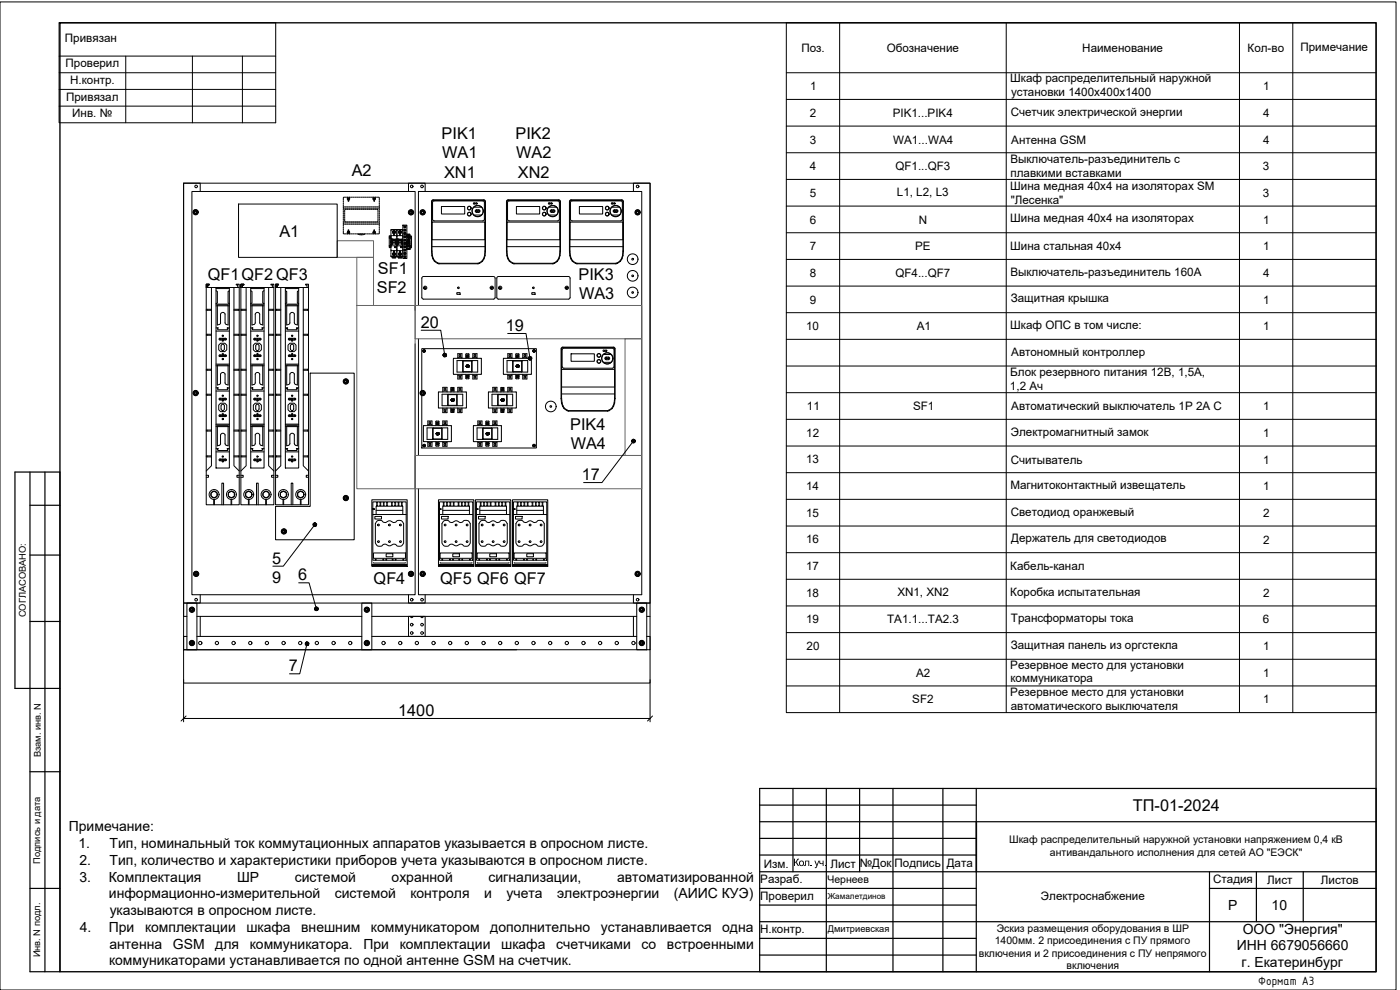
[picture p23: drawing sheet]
<svg xmlns="http://www.w3.org/2000/svg" width="420mm" height="297mm" viewBox="0 0 420 297" stroke-linecap="round" stroke-linejoin="round" font-family="sans-serif">
<defs><g id="words">
<g font-size="4.9">
<text x="132.5" y="41.6">PIK1</text>
<text x="154.7" y="41.6">PIK2</text>
<text x="132.7" y="47.4">WA1</text>
<text x="154.9" y="47.4">WA2</text>
<text x="105.6" y="52.9">A2</text>
<text x="133.3" y="53.3">XN1</text>
<text x="155.4" y="53.3">XN2</text>
<text x="83.8" y="71">A1</text>
<text x="62.4" y="83.9">QF1QF2 QF3</text>
<text x="113.4" y="82.1">SF1</text>
<text x="173.6" y="84">PIK3</text>
<text x="113.1" y="88">SF2</text>
<text x="173.8" y="89.8">WA3</text>
<text x="126.3" y="98.4">20</text>
<text x="151.8" y="99.4">19</text>
<text x="171.1" y="129">PIK4</text>
<text x="171.3" y="134.8">WA4</text>
<text x="174.6" y="144.1">17</text>
<text x="81.7" y="169.2">5</text>
<text x="81.7" y="175">9</text>
<text x="89.5" y="174.2">6</text>
<text x="112.1" y="175.1">QF4</text>
<text x="132.1" y="175.1">QF5 QF6 QF7</text>
<text x="86.7" y="201.5">7</text>
<text x="119.5" y="214.9">1400</text>
<text x="340" y="243.3">ТП-01-2024</text>
</g>
<g font-size="4.2">
<text x="20.7" y="249.4">Примечание:</text>
<text x="23.5" y="254.4">1.</text>
<text x="32.9" y="254.4">Тип, номинальный ток коммутационных аппаратов указывается в опросном листе.</text>
<text x="23.9" y="259.5">2.</text>
<text x="32.9" y="259.5">Тип, количество и характеристики приборов учета указываются в опросном листе.</text>
<text x="23.8" y="264.5">3.</text>
<text x="32.7" y="264.5">Комплектация</text>
<text x="32.7" y="269.6">информационно-измерительной</text>
<text x="71.1" y="264.5">ШР</text>
<text x="88.5" y="264.5">системой</text>
<text x="100.5" y="269.6">системой</text>
<text x="117.5" y="264.5">охранной</text>
<text x="123.2" y="269.6">контроля</text>
<text x="145.3" y="269.6">и</text>
<text x="146.6" y="264.5">сигнализации,</text>
<text x="152" y="269.6">учета</text>
<text x="167.2" y="269.6">электроэнергии</text>
<text x="185.2" y="264.5">автоматизированной</text>
<text x="202.2" y="269.6">(АИИС КУЭ)</text>
<text x="32.9" y="274.6">указываются в опросном листе.</text>
<text x="368.6" y="273.1">Р</text>
<text x="381.6" y="273">10</text>
<text x="23.9" y="279.6">4.</text>
<text x="32.7" y="279.6">При</text>
<text x="43.5" y="279.6">комплектации</text>
<text x="73.9" y="279.6">шкафа</text>
<text x="90.4" y="279.6">внешним</text>
<text x="111.3" y="279.6">коммуникатором</text>
<text x="147.1" y="279.6">дополнительно</text>
<text x="180.3" y="279.6">устанавливается</text>
<text x="216.7" y="279.6">одна</text>
<text x="373" y="280.1">ООО &quot;Энергия&quot;</text>
<text x="32.8" y="284.6">антенна</text>
<text x="51.9" y="284.6">GSM</text>
<text x="64.6" y="284.6">для</text>
<text x="75" y="284.6">коммуникатора.</text>
<text x="109.1" y="284.6">При</text>
<text x="120" y="284.6">комплектации</text>
<text x="150.4" y="284.6">шкафа</text>
<text x="166.9" y="284.6">счетчиками</text>
<text x="192.6" y="284.6">со</text>
<text x="200.2" y="284.6">встроенными</text>
<text x="371.2" y="285.1">ИНН 6679056660</text>
<text x="32.7" y="289.7">коммуникаторами устанавливается по одной антенне GSM на счетчик.</text>
<text x="372.6" y="290.2">г. Екатеринбург</text>
</g>
<text font-size="3.9" x="377.6" y="295.5">Формат А3</text>
<g font-size="3.5">
<text x="19.5" y="12.7">Привязан</text>
<text x="240.5" y="15.6">Поз.</text>
<text x="266.1" y="15.6">Обозначение</text>
<text x="324.8" y="15.6">Наименование</text>
<text x="374.4" y="15.6">Кол-во</text>
<text x="390.2" y="15.2">Примечание</text>
<text x="19.7" y="20.2">Проверил</text>
<text x="21.1" y="25.2">Н.контр.</text>
<text x="243.1" y="27.1">1</text>
<text x="303.2" y="24.6">Шкаф распределительный наружной</text>
<text x="303.4" y="28.8">установки 1400х400х1400</text>
<text x="379.1" y="27.1">1</text>
<text x="19.9" y="30.2">Привязал</text>
<text x="21.7" y="35.1">Инв. №</text>
<text x="243.1" y="35.1">2</text>
<text x="267.9" y="35.1">PIK1...PIK4</text>
<text x="303.3" y="34.8">Счетчик электрической энергии</text>
<text x="379.1" y="35.1">4</text>
<text x="243" y="43.1">3</text>
<text x="268" y="43.1">WA1...WA4</text>
<text x="303.5" y="43.1">Антенна GSM</text>
<text x="379.1" y="43.1">4</text>
<text x="243.1" y="51.1">4</text>
<text x="268.7" y="51">QF1...QF3</text>
<text x="303.2" y="49">Выключатель-разъединитель с</text>
<text x="303.3" y="53.1">плавкими вставками</text>
<text x="379" y="51.1">3</text>
<text x="243" y="59.1">5</text>
<text x="269.2" y="58.8">L1, L2, L3</text>
<text x="303.2" y="57">Шина медная 40х4 на изоляторах SM</text>
<text x="379" y="59.1">3</text>
<text x="303.3" y="61.2">&quot;Лесенка&quot;</text>
<text x="243" y="67.1">6</text>
<text x="275.7" y="67.1">N</text>
<text x="303.2" y="66.7">Шина медная 40х4 на изоляторах</text>
<text x="379.1" y="67.1">1</text>
<text x="243" y="75.1">7</text>
<text x="274.6" y="75.1">PE</text>
<text x="303.2" y="75.1">Шина стальная 40х4</text>
<text x="379.1" y="75.1">1</text>
<text x="243" y="83.1">8</text>
<text x="268.7" y="83">QF4...QF7</text>
<text x="303.2" y="82.7">Выключатель-разъединитель 160А</text>
<text x="379.1" y="83.1">4</text>
<text x="243" y="91.1">9</text>
<text x="303.4" y="90.7">Защитная крышка</text>
<text x="379.1" y="91.1">1</text>
<text x="241.9" y="99.1">10</text>
<text x="275.2" y="99.1">А1</text>
<text x="303.2" y="98.7">Шкаф ОПС в том числе:</text>
<text x="379.1" y="99.1">1</text>
<text x="303.5" y="106.7">Автономный контроллер</text>
<text x="303.2" y="112.7">Блок резервного питания 12В, 1,5А,</text>
<text x="303.1" y="116.9">1,2 Ач</text>
<text x="242.2" y="123.1">11</text>
<text x="274" y="123.1">SF1</text>
<text x="303.5" y="123.1">Автоматический выключатель 1Р 2А С</text>
<text x="379.1" y="123.1">1</text>
<text x="242" y="131.1">12</text>
<text x="303.4" y="130.8">Электромагнитный замок</text>
<text x="379.1" y="131.1">1</text>
<text x="241.9" y="139.1">13</text>
<text x="303.3" y="139.1">Считыватель</text>
<text x="379.1" y="139.1">1</text>
<text x="241.9" y="147.1">14</text>
<text x="303.2" y="146.8">Магнитоконтактный извещатель</text>
<text x="379.1" y="147.1">1</text>
<text x="241.9" y="155.1">15</text>
<text x="303.3" y="154.7">Светодиод оранжевый</text>
<text x="379.1" y="155.1">2</text>
<text x="241.9" y="163.1">16</text>
<text x="303.5" y="162.7">Держатель для светодиодов</text>
<text x="379.1" y="163.1">2</text>
<text x="241.9" y="171.1">17</text>
<text x="303.2" y="171.1">Кабель-канал</text>
<text x="241.9" y="179.1">18</text>
<text x="269.3" y="178.8">XN1, XN2</text>
<text x="303.2" y="178.7">Коробка испытательная</text>
<text x="379.1" y="179.1">2</text>
<text x="241.9" y="187.1">19</text>
<text x="266.3" y="187.1">ТА1.1...ТА2.3</text>
<text x="303.4" y="186.7">Трансформаторы тока</text>
<text x="379" y="187.1">6</text>
<text x="242.1" y="195">20</text>
<text x="303.4" y="194.7">Защитная панель из оргстекла</text>
<text x="379.1" y="195.1">1</text>
<text x="274.9" y="203.1">А2</text>
<text x="303.2" y="200.6">Резервное место для установки</text>
<text x="379.1" y="203.1">1</text>
<text x="303.2" y="209">Резервное место для установки</text>
<text x="303.3" y="204.8">коммуникатора</text>
<text x="273.8" y="211.1">SF2</text>
<text x="303.4" y="213.1">автоматического выключателя</text>
<text x="379.1" y="211.1">1</text>
<text x="229.3" y="260.3">Изм.</text>
<text x="249.2" y="260.3">Лист</text>
<text x="258" y="260">№Док</text>
<text x="268.5" y="260">Подпись</text>
<text x="284.1" y="260">Дата</text>
<text x="228.2" y="269.9">Проверил</text>
<text x="228.2" y="265">Разраб.</text>
<text x="312.4" y="270">Электроснабжение</text>
<text x="364.1" y="265.1">Стадия</text>
<text x="380.3" y="265.3">Лист</text>
<text x="396.4" y="265.3">Листов</text>
<text x="228.2" y="280">Н.контр.</text>
</g>
<g font-size="3.1">
<text x="302.9" y="253.1">Шкаф распределительный наружной установки напряжением 0,4 кВ</text>
<text x="315.1" y="256.8">антивандального исполнения для сетей АО &quot;ЕЭСК&quot;</text>
<text x="238" y="259.8">Кол . уч.</text>
<text x="248.3" y="264.9">Чернеев</text>
<text x="299.1" y="279.6">Эскиз размещения оборудования в ШР</text>
<text x="293.8" y="287.1">включения и 2 присоединения с ПУ непрямого</text>
<text x="298.6" y="283.3">1400мм. 2 присоединения с ПУ прямого</text>
<text x="320.1" y="290.8">включения</text>
</g>
<g font-size="2.8">
<text x="7.7" y="185.2" transform="rotate(-90 7.7 185.2)">СОГЛАСОВАНО:</text>
<text x="12.2" y="227.2" transform="rotate(-90 12.2 227.2)">Взам. инв. N</text>
<text x="12" y="259.2" transform="rotate(-90 12 259.2)">Подпись и дата</text>
<text x="248.4" y="279.8">Дмитриевская</text>
<text x="12" y="287.3" transform="rotate(-90 12 287.3)">Инв. N подл.</text>
</g>
<text font-size="2.4" x="248.4" y="269.8">Жамалетдинов</text>
</g></defs>
<path d="M18 6.8h395v284.8h-395z" fill="none" stroke="#000" stroke-width=".4"/>
<path d="M9 141.6v150h9v-150h-13.5v65h13.5M9 151.6h9M13.5 141.6v150M9 166.5h9M9 186.5h9M9 231.5h9M9 266.6h9" fill="none" stroke="#000" stroke-width=".36"/>
<!-- layer: 0 -->
<g fill="none" stroke="#000" stroke-width=".36">
<path d="M228 236.6h185v55h-185zM238 236.6v25M248 236.6v55M258 236.6v25M268 236.6v55M283 236.6v55M293 236.6v10M228 241.6h65M228 246.6h185M228 251.6h65M228 256.5h65M228 261.6h185"/>
<path d="M228 266.6h65M228 271.6h65M228 276.5h185M293 261.6v30M363 266.6h50M363 261.6v30M377.1 261.6v14.9M391.1 261.6v14.9M228 281.5h65M228 286.6h65"/>
</g>
<path d="M293 246.6v15" fill="none" stroke="#000" stroke-width=".51"/>
<path d="M17.7 6.8h65v30h-65zM17.7 16.8h65M37.7 16.8v20M57.7 16.8v20M72.7 16.8v20M17.7 21.8h65M17.7 26.8h65M17.7 31.8h65" fill="none" stroke="#000" stroke-width=".3"/>
<!-- layer: 0 -->
<g fill="none" stroke="#000" stroke-width=".3">
<path d="M0 .6h419v296.4h-419zM236 6.8h177v207h-177zM252 6.8v207M302 6.8v207M372 6.8v207M388 6.8v207M236 21.8h177M236 29.8h177M236 37.8h177M55.1 55h140v140h-140zM60.1 57.5v-2.5h-5v125.9h5v-2.5M103.8 59.2h-.7l-.1 .9"/>
<path d="M104 59.2h.4M104.2 59.2l.2 .8M104.4 59.7l.1 .2M104.6 59.4l-.3 .1M104.6 59.5l-.2 .1M104.6 59.2h.4M104.7 59.5l.1 .2M104.8 59.8l-.2 .1M104.8 59.6l-.4 .2M104.9 59.9l-.3 .1M104.9 59.2v.5l-.1-.3M105.2 59.2h.4"/>
<path d="M105.8 59.2h.4M106.4 59.2h.4M107 59.2h.4M107.6 59.2h.4M108.2 59.2h.4M108.8 59.2h.4M109.4 59.2h.4M110 59.2h.4M110.6 59.2h.4M111.2 59.2h.4M111.8 59.2h.4M112 59.2l.1 .8"/>
<path d="M112.1 59.7l.1 .2M112.3 59.4l-.3 .1M112.3 59.5l-.2 .1 .4 .2-.2 .1M112.4 59.5l.1 .2M112.4 59.2h.4M112.6 59.9l-.3 .1M112.6 59.2v.5l-.1-.3M113 59.2l.8 .1v.8M122.6 57.5v-2.5h5v2.5M130 60h15.4l.3 .4v14.9M130 60l-.5 .4v14.9M152.5 60h15.4l.3 .4v14.9"/>
<path d="M152.5 60l-.5 .4v14.9M190.1 57.5v-2.5h5v125.9h-5v-2.5M236 45.8h177M236 53.8h177M58.1 63.6l-.1 .4 .3 .2M58.1 63.6l.2 .6M58.3 64.2l.3 .2 .3-.2M58.3 64.2h.7M58.4 63.1l.4-.2 .3 .3M58.4 63.1l-.3 .1v.4M58.5 63.1l-.4 .5M58.5 63.1l.6 .1"/>
<path d="M59.1 63.2l.2 .5-.3 .5M59.1 63.2a.62 .62 0 0 1-.2 1M71.6 61.2h29.6v16h-29.6zM103 69.3l.1 .8 .7 .1M103 60.3v.4M103 60.9v.4M103 61.5v.4M103 62.7v.4M103 63.3v.4M103 63.9v.4M103 64.5v.4M103 65.1v.4"/>
<path d="M103 65.7v.4M103 66.3v.4M103 67.5v.4M103 68.1v.4M103 68.7v.4M103.2 62.1h-.2v.4h.2M103.2 66.9h-.2v.4h.2M103.4 65.7l.1 .8 .3 .1M103.4 67.3h.4M103.4 66.9h.4M103.4 62.1h.4M103.4 62.5h.4"/>
<path d="M103.4 63.9v.4M103.4 64.5v.4M103.4 65.1v.4M103.8 62.8l-.3 .1-.1 .8M104 70.2h.4M104 67.3h.4M104 66.9h.4M104 62.1h.4M104 62.5h.4M104 66.6h.4M104 62.8h.4M104.4 69.7l.1 .2"/>
<path d="M104.4 70l-.2-.3v.5M104.5 60l.1 .4 .1-.4M104.5 69.3l.1-.4 .1 .4M104.6 69.3l-.3 .2M104.6 69.4l-.2 .2 .4 .2-.2 .1M104.6 70.2h.4M104.6 67.3h.4M104.6 66.9h.4M104.6 62.1h.4M104.6 62.5h.4M104.6 66.6h.4M104.6 62.8h.4"/>
<path d="M104.7 69.5l.1 .2M104.8 69.4l.1 .8M104.9 69.8l-.3 .2M105.2 70.2h.4M105.2 67.3h.4M105.2 66.9h.4M105.2 62.1h.4M105.2 62.5h.4M105.2 66.6h.4M105.2 62.8h.4M105.8 70.2h.4M105.8 67.3h.4"/>
<path d="M105.8 66.9h.4M105.8 62.1h.4M105.8 62.5h.4M105.8 66.6h.4M105.8 62.8h.4M106.4 70.2h.4M106.4 67.3h.4M106.4 66.9h.4M106.4 62.1h.4M106.4 62.5h.4M106.4 66.6h.4M106.4 62.8h.4"/>
<path d="M107 70.2h.4M107 67.3h.4M107 66.9h.4M107 62.1h.4M107 62.5h.4M107 66.6h.4M107 62.8h.4M107.5 70.2l.5 .2M107.6 70.2h1.2M107.6 67.3h.4M107.6 66.9h.4M107.6 62.1h.4"/>
<path d="M107.6 62.5h.4M107.6 66.6h.4M107.6 62.8h.4M108.2 70.5h.4M108.2 70.2h.4M108.2 67.3h.4M108.2 66.9h.4M108.2 62.1h.4M108.2 62.5h.4M108.2 66.6h.4M108.2 62.8h.4M108.8 70.2h.4"/>
<path d="M108.8 67.3h.4M108.8 66.9h.4M108.8 62.1h.4M108.8 62.5h.4M108.8 66.6h.4M108.8 62.8h.4M109.4 70.2l-.6 .2M109.4 70.2h.4M109.4 67.3h.4M109.4 66.9h.4M109.4 62.1h.4M109.4 62.5h.4"/>
<path d="M109.4 66.6h.4M109.4 62.8h.4M110 70.2h.4M110 67.3h.4M110 66.9h.4M110 62.1h.4M110 62.5h.4M110 66.6h.4M110 62.8h.4M110.6 70.2h.4M110.6 67.3h.4M110.6 66.9h.4"/>
<path d="M110.6 62.1h.4M110.6 62.5h.4M110.6 66.6h.4M110.6 62.8h.4M111.2 70.2h.4M111.2 67.3h.4M111.2 66.9h.4M111.2 62.1h.4M111.2 62.5h.4M111.2 66.6h.4M111.2 62.8h.4M111.8 70.2h.4"/>
<path d="M111.8 67.3h.4M111.8 66.9h.4M111.8 62.1h.4M111.8 62.5h.4M111.8 66.6h.4M111.8 62.8h.4M112.1 69.7l.1 .2M112.1 70l-.1-.3v.5M112.2 60l.1 .4 .1-.4M112.2 69.3l.1-.4 .1 .4M112.3 69.3l-.3 .2M112.3 69.4l-.2 .2"/>
<path d="M112.4 69.5l.1 .2M112.4 70.2h.4M112.4 67.3h.4M112.4 66.9h.4M112.4 62.1h.4M112.4 62.5h.4M112.4 66.6h.4M112.4 62.8h.4M112.5 69.4l.1 .8M112.5 69.8l-.2 .1M112.5 69.6l-.4 .2M112.6 69.8l-.3 .2"/>
<path d="M113 62.8l.4 .1v.8M113 67.3h.4M113 66.9h.4M113 62.1h.4M113 62.5h.4M113.4 65.7v.7l-.4 .2M113.4 63.9v.4M113.4 64.5v.4M113.4 65.1v.4M113.6 62.1h.2v.4h-.2M113.6 66.9h.2v.4h-.2M113.8 69.3v.8l-.8 .1"/>
<path d="M113.8 60.3v.4M113.8 60.9v.4M113.8 61.5v.4M113.8 62.7v.4M113.8 63.3v.4M113.8 63.9v.4M113.8 64.5v.4M113.8 65.1v.4M113.8 65.7v.4M113.8 66.3v.4M113.8 67.5v.4M113.8 68.1v.4"/>
<path d="M113.8 68.7v.4M116.8 70.8h.5v3.5h-.5zM116.8 74h.5v.4M116.8 73.6h.5M116.8 71.4h.5M116.8 71.1h.5M117.3 72.9l.1 .4M117.3 71.8h.1M117.3 76.4v.5h.9v-.2l-.2-.1M117.3 76.9h.9M117.3 68.9h1.8v.3M117.3 70.3v1.5h1.5"/>
<path d="M117.3 74.6v.6h.5M117.3 73.3v.5h-.5M117.3 69.7v.4M117.3 75.2v.4M117.3 75.8v.4M117.3 73.3h.1M117.3 70.7h.5M117.4 72.1v.8zM117.4 72.9l.1 .3M117.4 72.1h.1M117.4 73.2v.6h.4M117.4 73.2h1.7"/>
<path d="M117.4 73.2h.1M117.5 72.3v.4M117.6 71.8l-.1 .3M117.6 71.8h-.3v.4M117.6 71.8v.3M117.6 72.3v.4M117.6 72.9v.3M117.6 71.8h.1M117.7 77l.1 .4h.9l.1-.4M117.7 71.8h.1M117.7 71.9h.1M117.7 73.2h.1"/>
<path d="M117.7 71.8v.3M117.7 72.3v.4M117.7 72.9v.3M117.7 71.8v.2h.9M117.8 73.2l.1-.4 .8 .1v.3M117.8 73.1l-.1 .1M117.8 69.6h.4zM117.8 76.1v.3M117.8 69.5v.4zM117.9 77h.1M117.9 77.1l.2 .1M117.9 77v.1"/>
<path d="M117.9 77v.2h.2M117.9 72h.1M117.9 72v.9M117.9 72h.9M117.9 72v.8M118 76l.1 .2h-.2l.3-.1M118 69.4l.2 .1M118 70l.2 .1v.3M118 70l.2 .1M118 70.7h.4v-.3h-.3v.3M118 75.2h.4v.3h-.3v-.3M118 73.8h.4"/>
<path d="M118.1 76.3l-.1 .2M118.1 76.2v.1M118.1 69.6v.1M118.1 69.7h.1M118.1 77.2h.3M118.1 76.3h-.2h.2l-.1 .2M118.1 76.3l.1 .2M118.1 69.7h-.3h.4l-.2 .2 .2-.1M118.1 69.7l.1 .1M118.1 69.6l-.1 .1M118.1 75.9h.3M118.2 76.1l-.2-.1 .2 .2"/>
<path d="M118.2 76.2h-.1M118.2 69.5v.1M118.2 69.6h-.1M118.2 76.1h.1M118.2 69.5h.1M118.2 69.4v.1M118.2 76h.1M118.2 76.1l-.1 .1M118.2 69.9h.1M118.2 69.5l-.1 .1M118.2 69.8v.1M118.2 68.9h2.7v1.8"/>
<path d="M118.2 75.8l-.2 .1M118.2 69.2l-.2 .1M118.2 75.8a.45 .45 0 0 0-.4 .4 .45 .45 0 0 0 .4 .5M118.2 69.2v-.3h-.9v.6M118.2 69.2l.2 .1M118.2 69.2l.3 .1M118.2 75.8l.3 .1M118.2 75.5v.3a.4 .4 0 0 1 .4 .4 .4 .4 0 0 1-.4 .5M118.2 72h.1M118.2 69.2h.1M118.3 69.5l.1 .1M118.3 69.4v.1"/>
<path d="M118.3 76.3l.2 .2zM118.3 76.2v-.2l.1 .2M118.3 69.7h.3zM118.3 69.5l.2-.1zM118.3 69.8l.2 .1zM118.3 69.6h.1M118.3 76.2h.1M118.3 76.4v.1M118.4 76.3h.2h-.2l.1 .2M118.4 76.3l-.1 .1M118.4 76.3h.1M118.4 69.7l-.1 .1"/>
<path d="M118.4 76.2h.1M118.4 69.7h.1M118.4 69.6h.1M118.4 69.7l.1 .2M118.4 76.3h-.1M118.4 76.2v.1M118.4 69.6v.1M118.4 69.7l-.1 .2M118.4 77.1l.2-.1v.2h-.2zM118.4 70h-.2M118.5 74h.3v.3h-.3zM118.5 74v.3"/>
<path d="M118.5 76.2l-.1 .1M118.5 69.6v.1M118.5 76l-.2 .2M118.5 70l-.3 .1M118.5 76.6l-.3 .1M118.5 76l-.2 .1M118.5 76l-.1 .2h.2h-.2M118.5 69.4l-.1 .2h.2h-.2M118.5 72h.1M118.5 77.1h.1M118.5 72l.1 .9M118.6 69.5v.3z"/>
<path d="M118.6 70.7h.5M118.6 75.2h.5M118.6 76.1v.3M118.6 73.8h.5M118.7 73.1h.1M118.8 74v.3h-.3h.3M118.8 71.8h.1M118.8 71.8v.3M118.8 72.3v.4M118.8 72.9v.3M118.8 74h-.3M118.9 71.8v.3z"/>
<path d="M118.9 72.3l.1 .4M118.9 72.9v.3M119 72.1v.8M119.1 72.1v.8M119.1 72v.2v-.4h.3l-.1 1.4M119.1 72.9l.1 .4M119.1 71.8h.1M119.1 69.2v-.3h.9v.3M119.1 76.8v.1h-.9M119.1 69.2v2M119.1 71.4v.4M119.1 72.9v1.2"/>
<path d="M119.1 74.3v2.5M119.2 72.1v.8zM119.2 72.9h.1M119.2 72.1h.1M119.2 73.2v.6h1.7M119.2 73.2h1.7M119.2 73.2h.1M119.4 77v.2M119.5 77.2l.2 .2h.7l.2-.2M119.5 71.8l-.1 1.4M119.5 71.8h.1M119.5 71.9h.1"/>
<path d="M119.5 71.8v1.4M119.5 73.2h.1M119.5 71.8v.2h.9M119.5 73.2l.2-.4 .8 .1v.3M119.5 73.1v.1M119.6 69.6h.3zM119.6 69.7h.3zM119.7 77h.1M119.7 77v.2h.2l-.2-.1M119.7 77v.1M119.7 72h.1M119.7 72v.9"/>
<path d="M119.7 76l.2 .2h-.3h.3M119.7 72h.9M119.7 69.4l.2 .2M119.7 72v.8M119.8 76.2v.1M119.8 69.6v.1M119.8 76.2h.1M119.8 76.3h.1M119.8 69.7h.1M119.8 69.6h.1M119.9 76.2v.1M119.9 69.7l.1 .1"/>
<path d="M119.9 69.6v.1M119.9 76.3h.1M119.9 76.3l.1 .2M119.9 70.7v-.3h.3v.3M119.9 75.2v.3h.3v-.3M119.9 76.3h-.3h.3l-.2 .2M119.9 75.9h.3M119.9 69.7l-.2 .2M119.9 77.2h.3M119.9 76.3l-.2 .2M119.9 76.2h.1M119.9 69.8l-.2 .1"/>
<path d="M119.9 69.6h.1M120 76.1l-.3-.1 .2 .2M120 69.8l-.3 .1M120 69.5l-.1 .1M120 76.1l-.1 .1M120 76.1h.1M120 69.5h.1M120 69.4v.1M120 69.5l-.3-.1 .2 .2M120 76h.1M120 69.9h.1M120 69.8v.1"/>
<path d="M120 76.7v.2h-.9v-.1M120 76.9l-1.8 .1M120 68.9h.9M120 72h.1M120 69.2h.1M120 70v.4M120 75.5v.4M120 69.2l-.4 .4 .4 .5M120 75.8a.39 .39 0 0 0-.3 .5 .39 .39 0 0 0 .5 .3 .39 .39 0 0 0 .2-.6M120 69.2l.5 .4-.5 .5M120 75.8l.4 .2M120.1 69.5l.1 .1"/>
<path d="M120.1 69.5l.2-.1zM120.1 69.8l.2 .1zM120.1 69.4v.1M120.1 76.4v.1M120.1 76.3l.2 .2zM120.1 76.2v-.2l.1 .2M120.1 69.7h.3zM120.1 76.2h.1M120.1 69.6h.1M120.1 69.7v.2M120.1 69.7l.2 .2M120.2 76.3l-.1 .1"/>
<path d="M120.2 76.3h.1M120.2 69.7l-.1 .1M120.2 76.2h.1M120.2 69.7h.1M120.2 69.6h.1M120.2 76.3h.2h-.3l.2 .2M120.2 76.2v.1M120.2 69.6v.1M120.2 69.7h-.1M120.2 74h.4v.3h-.4zM120.2 74v.3M120.3 76.2l-.1 .1"/>
<path d="M120.3 69.6v.1M120.3 76l-.2 .2h.3h-.3M120.3 76l-.2 .2M120.3 69.4l-.2 .2h.3h-.3M120.3 74.3h.2zM120.3 74h.3l-.1 .3M120.3 76l-.2 .1M120.3 72h.1M120.3 72l.1 .9M120.3 77.1l.1 .1h-.2l.2-.1M120.5 73.1h.1M120.6 71.8h-1.5v-1.1h1.8v1.5"/>
<path d="M120.6 77v.2M120.7 71.8v1.4zM120.7 71.8l-.1 1.4M120.8 72.1v.8M120.9 72.1v.8M120.9 72.9v2.3h-1.8l.1-1.9M120.9 75.2v1.7h-.9M120.9 76.9l-.9 .1M120.9 67.5h1.2v10.1h-1.2zM121.3 67.9l.1 .2-.1 .1M121.3 72.9l.1 .2-.1 .1M121.3 70.9l.1 .1-.1 .2"/>
<path d="M121.3 68.9l.1 .2-.1 .1M121.3 69.9l.1 .1-.1 .2M121.3 71.9l.1 .2-.1 .1M121.3 73.9l.1 .1-.1 .2M121.3 74.9l.1 .1-.1 .2M121.3 75.9l.1 .2-.1 .1M121.3 76.9l.1 .2-.1 .1M121.3 72.8l.2 .2 .2-.2M121.3 72.3l.2-.2 .2 .2M121.3 68.3l.2-.2 .2 .2M121.3 67.8l.2 .2 .2-.2M121.3 69.3l.2-.2 .2 .2"/>
<path d="M121.3 68.8l.2 .2 .2-.2M121.3 70.3l.2-.2 .2 .2M121.3 69.8l.2 .2 .2-.2M121.3 71.3l.2-.2 .2 .2M121.3 70.8l.2 .2 .2-.2M121.3 71.8l.2 .2 .2-.2M121.3 73.3l.2-.2 .2 .2M121.3 74.3l.2-.2 .2 .2M121.3 73.8l.2 .2 .2-.2M121.3 75.3l.2-.2 .2 .2M121.3 74.8l.2 .2 .2-.2M121.3 76.3l.2-.2 .2 .2"/>
<path d="M121.3 75.8l.2 .2 .2-.2M121.3 77.3l.2-.2 .2 .2M121.3 76.8l.2 .2 .2-.2M121.8 72.9l-.2 .2 .2 .1M121.8 71.9l-.2 .2 .2 .1M121.8 67.9l-.2 .2 .2 .1M121.8 68.9l-.2 .2 .2 .1M121.8 69.9l-.2 .1 .2 .2M121.8 70.9l-.2 .1 .2 .2M121.8 73.9l-.2 .1 .2 .2M121.8 74.9l-.2 .1 .2 .2M121.8 75.9l-.2 .2 .2 .1"/>
<path d="M121.8 76.9l-.2 .2 .2 .1M122.1 72.6l.9 .1zM122.1 72.7v.2h.9v-.2M122.1 72.9h.9v.2h-.9zM122.1 73.8h.9M122.1 73.8v.2h.9v-.2M122.1 74h.9M122.1 72.6h.9M122.1 74.1v.5h.9v-.5M122.1 73.5l.9 .1zM122.1 73.2h.9M122.1 73.2v.3h.9v-.3"/>
<path d="M122.1 72.5h.9M122.1 70.6v.2M122.1 70.6v-.3h.9v.3M122.1 74.6h.1M122.1 74.8h.9M122.1 74.6h.9M122.1 70.3h.9M122.1 70.3h.1M122.1 70.8v1.6M122.1 74.7v.1M122.1 70.8h.9M122.1 70.6h.9"/>
<path d="M122.3 72.1h.1M122.4 72.1h.1M122.4 71.3h.1M122.4 72.2h.1M122.4 71.2h.1M122.4 71.1v.1M122.4 72.1l.1 .1M122.4 71.2l-.1 .1M122.4 71h.2zM122.5 71.3h-.1M122.6 71.9h.1M122.6 71.9l-.2 .2"/>
<path d="M122.6 71h.1M122.6 71l-.2 .1M122.6 71.9l.1 .1M122.6 71l.1 .1M122.7 72l-.2 .1M122.7 71.1l-.2 .1zM122.7 71.1l-.2 .1M122.7 72h.1M122.7 70.9h.1M122.7 70.9l-.1 .1M122.7 71.8l-.1 .1M122.7 71.9h-.2l-.1 .2"/>
<path d="M122.7 71.9l-.2 .2M122.7 71h-.2l-.1 .2M122.7 71l-.2 .2M122.7 71.8h-.3v.3M122.7 70.9h-.3v.3M122.8 71.9l-.1 .3h-.3M122.8 71.9l-.1 .1M122.8 71h-.1M122.8 71.8v.4h-.4M122.8 71.8h-.4v.4M122.8 70.9h-.4v.4M122.8 70.9v.4h-.4"/>
<path d="M122.8 71.9l-.1 .3-.4-.1M123 64.2l.3 .2 .3-.1M123 64.2l.6 .1M123 70.6v.2M123 74.6h.1M123 74.6l-.8 .1 .8 .1M123 70.8h.5v3.5h-.5zM123 74h.5M123 73.8h.5M123 70.3h.1M123 70.8v1.6M123 73.6h.5"/>
<path d="M123 71.4h.5M123 71.1h.5M123.7 63.2a.62 .62 0 0 0-.9 .1 .62 .62 0 0 0 .2 .9M123.7 63.2l.3 .6M123.7 63.2l.3 .2v.4M123.7 63.2a.71 .71 0 0 0-.8 0 .71 .71 0 0 0-.2 .8l.3 .2M124 63.8l-.4 .5M124 63.8l-.1 .3-.3 .2M126.2 63.6a.69 .69 0 0 1 .6-.5 .69 .69 0 0 1 .7 .3v.4M126.2 63.6v.4l.3 .2M126.2 63.6l.3 .6M126.2 63.6a.62 .62 0 0 1 .7-.5 .62 .62 0 0 1 .6 .7"/>
<path d="M126.5 64.2l.3 .2 .3-.1M126.5 64.2l.6 .1M127.5 63.8l-.4 .5M127.5 63.8l-.1 .3-.3 .2M129.5 75.4l.4 2.2M129.5 75.3h.1M129.6 75.3h.1M129.6 66.6h15.9v5.3h-15.9zM129.6 75.3l.2 1.4M129.6 74h15.9M129.8 76.7l.2 .9M129.8 76.7h.1"/>
<path d="M129.9 77.6l.5 .8 .9 .6M130 60.1h15.4l.1 .3v14.9M130 60.1l-.4 .3v14.9M130 77.6l.5 .7 .9 .6M130.1 77.6h.1M130.3 60.3h14.6M130.3 60.3l-.5 .5v5l.5 .5 14.8-.1 .3-.4v-5l-.5-.5M131.3 79l.4 .1M131.4 78.9h.1M131.4 78.9l.3 .1M131.7 79.1h.1M131.8 79h.1"/>
<path d="M131.8 79.1h11.6M131.8 79h11.6M132.5 62h7v2.2h-7zM142.1 62.2h2.5M142.1 64.5h2.5M143 63.7h.7M143 63.7l-.4-.4 .4-.4 1 .2v.4l-.3 .2M143.4 79h.1M143.5 79.1h-.1M143.8 78.9l-.4 .1M143.8 78.9h.1M143.8 79l-.3 .1"/>
<path d="M145.1 77.6l-.4 .7-.9 .6M145.1 77.6h.1M145.2 77.7l-.4 .7-1 .6M145.3 77.6v.1M145.4 76.7l-.3 .9M145.4 76.7h.1M145.5 75.3l-.1 1.4M145.6 75.3h.1M145.7 75.4l-.4 2.2M145.7 75.3h.1M152 75.4l.4 2.2M152 75.3h.1"/>
<path d="M152.1 75.3h.1M152.1 66.6h15.9v5.3h-15.9zM152.1 74h15.9M152.1 75.3l.2 1.4M152.3 76.7l.2 .9M152.3 76.7h.1M152.4 77.6l.5 .8 .9 .6M152.5 60.1h15.4l.1 .3v14.9M152.5 60.1l-.4 .3v14.9M152.5 77.6l.5 .7 .9 .6M152.6 77.6h.1M152.8 60.3h14.6"/>
<path d="M152.8 60.3l-.5 .5v5l.5 .5 14.8-.1 .3-.4v-5l-.5-.5M153.8 79h.1M153.8 79l12.1 .1M153.9 78.9h.1M153.9 78.9l.3 .1M154.3 79h.1M154.3 79h11.6M155 62h7v2.2h-7zM164.6 62.2h2.5M164.6 64.5h2.5M165.5 63.7h.7M165.5 63.7l-.4-.4 .4-.4 1 .2v.4l-.3 .2"/>
<path d="M165.9 79h.1M166 79.1h-.1M166.3 78.9l-.4 .1M166.3 78.9h.1M166.3 79l-.3 .1M167.2 78.3l-.9 .6M167.6 77.6l-.4 .7M167.6 77.6h.1M167.7 77.7l-.4 .7-1 .6M167.8 77.6v.1M167.9 76.7l-.3 .9M167.9 76.7h.1"/>
<path d="M168 75.3l-.1 1.4M168.1 75.3h.1M168.2 75.4l-.4 2.2M168.2 75.3h.1M170.9 75.3v-14.9l.5-.4h15.4l.3 .4v14.9M170.9 75.3h.1M170.9 75.4l.1 1.3M171 76.8l.8 1.6 .9 .6M171 76.7h.1M171 75.3v-14.9l.4-.3h15.4l.1 .3v14.9M171 75.3h.1M171 66.6h15.9v5.3h-15.9z"/>
<path d="M171 74h15.9M171 75.3l.2 1.4M171.2 76.7l.2 .9M171.2 76.7h.1M171.3 77.6v.1M171.4 77.6l.5 .7 .9 .6M171.5 77.6h.1M171.7 60.3h14.6M171.7 60.3l-.5 .5v5l.5 .5 14.8-.1 .3-.4v-5l-.5-.5M172.7 79h.1M172.7 79l12.1 .1M172.8 78.9h.1"/>
<path d="M172.8 78.9l.3 .1M173.2 79h.1M173.9 62h7v2.2h-7zM183.5 62.2h2.5M183.5 64.5h2.5M184.4 63.7h.7M184.4 63.7l-.4-.4 .4-.4 1 .2v.4l-.3 .2M184.9 79h-.1M184.9 79.1h-.1M185.2 78.9l-12 .1M185.2 78.9h.1M185.3 79l-.4 .1"/>
<path d="M186.1 78.3l-.9 .6M186.5 77.6l-.4 .7M186.5 77.6h.1M186.6 77.7l-.4 .7-.9 .6M186.7 77.6v.1M186.8 76.7h.1M186.8 76.7l-.3 .9M186.9 75.3h.1M186.9 75.3l-.1 1.4M187.1 75.3h.1M187.1 75.4l-.4 2.2M190.7 63.6a.63 .63 0 0 0 .9 .7"/>
<path d="M190.7 63.6l.3 .6 .6 .1M191.7 63.2l.3 .2v.4M191.7 63.2a.64 .64 0 0 0-1 .4M191.7 63.2l-.6-.1-.4 .5M191.7 63.2l.3 .6M192 63.8l-.1 .3-.3 .2M192 63.8l-.4 .5M236 61.8h177M236 69.8h177M236 77.8h177M61.9 92.8h1.6M61.9 93.1h1.6"/>
<path d="M62.1 92.8v.3M63.5 86.3v53.4l-1.6 1.6M64.8 86.3h4v54.1h-4zM64.8 87.2l.4 .2v3.6l-.4 .1M64.8 98.4h.7l-.2 .1 .1 .4h2.9l.1-.4-.2-.1h.6M64.8 86.6h4M64.8 91.3h4M64.8 91.8h4M64.8 99.3h4M65.8 97.4l-.6 .1v-6h3.3v6l-.6-.1M65.8 97.3l.4-.4v-2.7a.71 .71 0 0 1 .7-.5 .71 .71 0 0 1 .7 .5l-.1 2.7 .4 .4M68.8 87.2l-.3 .2v3.6l.3 .1"/>
<path d="M70.2 86.3v53.4l1.6 1.6M70.2 92.8h1.6M70.2 93.1h1.6M71.3 86.3v-.8h-.4v-.2h.9v1M71.5 92.8v.3M72.3 92.8h1.6M72.3 93.1h1.6M72.5 92.8v.3M73.9 86.3v53.4l-1.6 1.6M75.2 86.3h4v54.1h-4zM75.2 87.2l.4 .2v3.6l-.4 .1M75.2 98.4h.7l-.2 .1 .1 .4h2.9l.1-.4-.3-.1h.7"/>
<path d="M75.2 86.6h4M75.2 91.3h4M75.2 91.8h4M75.2 99.3h4M76.2 97.4l-.6 .1v-6h3.2v6l-.5-.1M76.2 97.3l.4-.4v-2.7a.71 .71 0 0 1 .7-.5 .71 .71 0 0 1 .6 .5v2.7l.4 .4M79.2 87.2l-.4 .2v3.6l.4 .1M80.6 86.3v53.4l1.6 1.6M80.6 92.8h1.6M80.6 93.1h1.6M81.7 86.3v-.8h-.4v-.2h.9v1M81.9 92.8v.3"/>
<path d="M82.7 92.8h1.6M82.7 93.1h1.6M82.9 92.8v.3M84.3 86.3v53.4l-1.6 1.6M85.6 86.3h4v54.1h-4zM85.6 87.2l.4 .2v3.6l-.4 .1M85.6 98.4h.7l-.2 .1 .1 .4h2.9l.1-.4-.3-.1h.7M85.6 86.6h4M85.6 91.3h4M85.6 91.8h4M85.6 99.3h4M86.6 97.4l-.6 .1v-6h3.2v6l-.5-.1"/>
<path d="M87 94.3v2.6l-.4 .4M87 94.2a.71 .71 0 0 1 .7-.5 .71 .71 0 0 1 .7 .5M88.3 94.3v2.6M88.3 96.9l.4 .4M89.6 87.2l-.4 .2v3.6l.4 .1M91 86.3v53.4l1.6 1.6M91 92.8h1.6M91 93.1h1.6M92.1 86.3v-.8h-.4v-.2h.9v1M92.4 92.8v.3M124.6 93.2v-35.7h-67v120.9h67v-75.2M125.6 91.7v-34.2h67v120.9h-67v-31.8"/>
<path d="M126.4 99.1h5.9l1.1 7M126.7 83.2l.4-.2h21.2l.3 .5-.1 6-.4 .3-21.3-.1-.2-.4zM137.1 87.8h1v.5h-1zM149.2 83.2l.4-.2h21.2l.3 .5-.1 6-.4 .3-21.3-.1-.2-.4zM159.6 87.8h1v.5h-1zM236 85.8h177M236 93.8h177M58.1 117.9l-.1 .3 .3 .3M58.1 117.9l.2 .5M58.3 118.5l.3 .2 .3-.2M58.3 118.4l.7 .1M58.4 117.4l.4-.2 .3 .2"/>
<path d="M58.4 117.4l-.3 .1v.4M58.5 117.4l-.4 .5M58.5 117.4h.6M59.1 117.4l.2 .6M59.1 117.4l.3 .3-.1 .3M59.3 118l-.3 .5M59.3 118v.4l-.4 .1M61.9 100.3h1.6M61.9 100.6h1.6M61.9 110.8h1.6M61.9 111.1h1.6M61.9 118.3h1.6"/>
<path d="M61.9 118.6h1.6M62.1 100.3v.3M62.1 110.8v.3M62.1 118.3v.3M64.8 116.4h.7l-.2 .1 .1 .4h2.9l.1-.4-.2-.1h.6M64.8 109.2h4M64.8 109.8h4M64.8 117.3h4M65.6 103.6a1.56 1.56 0 0 1 2.5 0 1.35 1.35 0 0 1-1.3 1.9 1.35 1.35 0 0 1-1.2-1.9zM65.8 106.6l1.9-.1 .3 .2-.3 .3h-1.7zM65.8 119.6l1.9-.1 .3 .2-.3 .3h-1.7zM65.8 115.4l-.6 .1v-6h3.3v6l-.6-.1"/>
<path d="M65.8 115.3l.4-.4v-2.6a.71 .71 0 0 1 .7-.6 .71 .71 0 0 1 .7 .6l-.1 2.6 .4 .4M66 102h1.7M66 102l-.3-.3 .3-.2h1.7l.3 .2-.3 .3M67.3 103.8v.9M67.4 103.8a.5 .5 0 0 0-.5-.5 .5 .5 0 0 0-.5 .5l-.1 .9a.51 .51 0 0 0 .5 .5 .51 .51 0 0 0 .6-.5M70.2 100.3h1.6M70.2 100.6h1.6M70.2 110.8h1.6M70.2 111.1h1.6M70.2 118.3h1.6M70.2 118.6h1.6M71.5 100.3v.3"/>
<path d="M71.5 110.8v.3M71.5 118.3v.3M72.3 100.3h1.6M72.3 100.6h1.6M72.3 110.8h1.6M72.3 111.1h1.6M72.3 118.3h1.6M72.3 118.6h1.6M72.5 100.3v.3M72.5 110.8v.3M72.5 118.3v.3M75.2 116.4h.7l-.2 .1 .1 .4h2.9l.1-.4-.3-.1h.7"/>
<path d="M75.2 109.2h4M75.2 109.8h4M75.2 117.3h4M76 103.6a1.56 1.56 0 0 1 2.4 0 1.35 1.35 0 0 1-1.2 1.9 1.35 1.35 0 0 1-1.2-1.9zM76.2 106.6l1.9-.1 .3 .2-.3 .3h-1.7zM76.2 119.6l1.9-.1 .3 .2-.3 .3h-1.7zM76.2 115.4l-.6 .1v-6h3.2v6l-.5-.1M76.2 115.3l.4-.4v-2.6a.71 .71 0 0 1 .7-.6 .71 .71 0 0 1 .6 .6v2.6l.4 .4M76.3 102h1.8M76.4 102l-.3-.3 .3-.2h1.7l.3 .2-.3 .3M77 103.3a.5 .5 0 0 1 .7 .5v.9a.5 .5 0 0 1-.4 .5 .5 .5 0 0 1-.5-.5v-.9zM80.6 100.3h1.6"/>
<path d="M80.6 100.6h1.6M80.6 110.8h1.6M80.6 111.1h1.6M80.6 118.3h1.6M80.6 118.6h1.6M81.9 100.3v.3M81.9 110.8v.3M81.9 118.3v.3M82.7 100.3h1.6M82.7 100.6h1.6M82.7 110.8h1.6M82.7 111.1h1.6"/>
<path d="M82.7 118.3h1.6M82.7 118.6h1.6M82.9 100.3v.3M82.9 110.8v.3M82.9 118.3v.3M85.6 116.4h.7l-.2 .1 .1 .4h2.9l.1-.4-.3-.1h.7M85.6 109.2h4M85.6 109.8h4M85.6 117.3h4M86.4 103.6a1.54 1.54 0 0 1 2.4 0 1.34 1.34 0 0 1-1.2 1.9 1.34 1.34 0 0 1-1.2-1.9zM86.6 115.4l-.6 .1v-6h3.2v6l-.5-.1M86.8 101.5h1.7l.3 .2-.3 .3"/>
<path d="M86.8 106.5h1.7l.3 .2-.3 .3h-1.7M86.8 119.5h1.7l.3 .2-.3 .3h-1.7M86.8 102h1.7M86.8 101.5l-.3 .2 .3 .3M86.8 106.5l-.3 .2 .3 .3M86.8 119.5l-.3 .2 .3 .3M87 112.3v2.6l-.4 .4M87 112.3a.71 .71 0 0 1 .7-.6 .71 .71 0 0 1 .7 .6M87.1 103.8v.9M87.2 103.8a.5 .5 0 0 1 .5-.5 .5 .5 0 0 1 .5 .5l-.1 .9a.49 .49 0 0 1-.5 .5 .49 .49 0 0 1-.4-.5M88.3 112.3v2.6M88.3 114.9l.4 .4"/>
<path d="M91 100.3h1.6M91 100.6h1.6M91 110.8h1.6M91 111.1h1.6M91 118.3h1.6M91 118.6h1.6M92.4 100.3v.3M92.4 110.8v.3M92.4 118.3v.3M93.1 112h13.2v50h-23.6v-10.1h10.4zM103.4 115l.3 .2 .4-.2M103.4 114.9l.6 .1"/>
<path d="M103.5 113.9l.4-.2 .3 .2M103.5 113.9a.63 .63 0 0 0-.1 1.1M103.5 113.9l-.3 .5 .2 .5M103.5 113.9h.7M104.2 113.9l.2 .6M104.2 113.9l.3 .3-.1 .3M104.4 114.5l-.4 .5M104.4 114.5v.4l-.3 .1M125.6 101.6v35.1M126.2 117.9v.3l.3 .3M126.2 117.9l.3 .5M126.5 118.5l.3 .2 .3-.2"/>
<path d="M126.5 118.4l.6 .1M126.6 104.6h34.4v29.8h-34.4zM126.6 117.4a.63 .63 0 0 1 .9 .6M126.6 117.4l-.3 .1-.1 .4M126.6 117.4l-.4 .5M126.6 117.4h.6l.3 .6M127 105.4l.3 .3 .2-.1M127 105.3l.2 .3 .3-.1M127.1 105.1l-.1 .3M127.1 105.1l.3-.1 .2 .3M127.1 105.1l-.1 .2M127.5 118l-.4 .5"/>
<path d="M127.5 118l-.1 .4-.3 .1M127.6 105.3l-.1 .2M127.6 105.3l-.1 .3M131.7 117.6h8.1M131.7 117.6v4.8h8.3l-.1-4.8M132.7 118.3h6.2v3.4h-6.2zM132.9 117.6v-1.4h1.3v1.4M132.9 117.3h1.3M133.3 116.6v.3M133.3 116.6l.2-.2 .3 .2M133.8 116.6l-.1 .4-.4-.1M134.5 118.3l2.5 .1"/>
<path d="M135.3 117.6v-1.3l.8-.1 .1 1.4M135.4 119.9v.1M135.4 119.9h.1M135.5 119.9h-.1M135.5 119.8h.1M135.5 119.8v.1M135.5 119.9h.1M135.5 119.7h.1M135.6 119.7h.1M135.6 119.7h-.1M135.6 119.7l-.1 .1M135.6 116.7l-.1 .5"/>
<path d="M135.6 116.7h.1M135.7 119.7h.1M135.7 119.6v.1M135.7 119.7v.6M135.7 119.6h.1M135.8 119.6h.1M135.8 119.7h.1M135.8 119.7v.6M135.8 119.6l.1 .1M135.9 119.7h.1M135.9 117.2l-.1-.1-.2 .2M135.9 117.2h.1"/>
<path d="M136 119.7h.1M136 116.6l-.4 .1M136 116.6a.39 .39 0 0 1 .1 .6 .39 .39 0 0 1-.6 0M136 116.6l-.5 .1v.5M136 119.8h.1M136 117.1h.1M136.1 119.8h.1M136.1 107.6v4.6M136.1 119.9h.1M136.1 116.7l-.2 .5M136.1 112.2l.1 .1M136.1 119.8v.1"/>
<path d="M136.1 120h.1M136.2 107.5l8.3 .1M136.2 107.5l-.1 .1M137 118.3l.1 .1M137.1 118.4v3.2M137.1 118.4l.1 3.2h-.2M137.2 108.2h6.2v3.4h-6.2zM137.4 117.6v-1.4h1.2v1.4M137.4 107.5v-1.4h1.2v1.4M137.4 112.3v1.4h1.2v-1.4M137.4 117.3h1.2M137.4 107.2h1.2"/>
<path d="M137.4 112.6h1.2M137.8 116.6l.1 .4 .4-.1M137.8 113l.1 .4 .4-.1M137.8 116.6l.2-.2 .3 .2M137.8 113l.2-.2 .3 .2M138.2 106.5v.3M138.2 113v.3M138.2 116.6v.3M138.3 106.5l-.3-.2-.2 .2 .1 .4 .4-.1M139 108.2l2.5 .1M139 111.6l-.1-.1v-3.2h.1v3.2l2.5 .1M139.8 112.3l.2 1.4 .7-.1v-1.3"/>
<path d="M139.8 107.5l.1-1.3 .7-.1 .1 1.4M139.9 109.9h.1M139.9 110h.1M139.9 109.9v.1M139.9 109.8h.1M140 110.1h.1M140 109.8h-.1M140 109.8h.1M140 110h-.1M140 110v.1M140 109.7h.1M140 109.7v.1"/>
<path d="M140 112.7l.1 .5M140 110.1v.1M140 112.7v.5l.5 .1M140 110.1l.1 .1M140 107.1l.1 .1M140 110.2h.1M140 106.8h.1M140 113.1h.1M140.1 109.6l-.1 .1M140.1 110.2h.1M140.1 109.6h.1M140.1 112.6l.2 .2 .1-.1"/>
<path d="M140.1 112.6l-.1 .1M140.1 112.6l.5 .1v.5M140.1 106.6l-.1 .5M140.1 106.6h.1M140.1 113.2l.2-.1 .2 .2M140.1 113.2h.1M140.2 109.6h-.1M140.2 110.2h.1M140.2 109.6h.1M140.2 110.2v.1M140.2 109.6v.6M140.2 109.5v.1"/>
<path d="M140.3 110.2h.1M140.3 109.6h.1M140.3 110.2v.1M140.3 109.5h.1M140.3 109.6v.6M140.3 109.5v.1M140.4 109.6h.1M140.4 110.2h.1M140.4 110.2h-.1M140.4 107.1l-.1-.1-.2 .2M140.4 107.1h.1M140.4 112.7h.1"/>
<path d="M140.4 112.7l.1 .1M140.5 110.2h-.1M140.5 109.6h.1M140.5 106.5l-.4 .1M140.5 109.6v.1M140.5 106.5l.1 .1M140.5 106.5a.39 .39 0 0 0-.5 .1 .39 .39 0 0 0 0 .5M140.5 110.2h.1M140.5 109.7h.1M140.5 107h.1M140.5 112.9l.1 .3M140.5 112.9h.1"/>
<path d="M140.5 110.1v.1M140.5 110.1h.1M140.5 109.7l.1 .1M140.6 109.7h.1M140.6 110.1h-.1M140.6 106.6l-.2 .5M140.6 110.1h.1M140.6 106.6v.5l-.5 .1M140.6 113.2l-.1 .1M140.6 109.8h.1M140.6 110v.1M140.6 109.7v.1"/>
<path d="M140.6 109.9h.1M140.6 109.9v.1M140.6 110h.1M140.6 109.8v.1M141.5 108.2l.1 .1M141.5 108.3v3.2M141.6 108.3l.1 3.2h-.2M141.9 107.5v-1.4h1.3v1.4M141.9 112.3v1.4h1.3v-1.4M141.9 107.2h1.3M141.9 112.6h1.3M142.3 113l.2-.2 .2 .2"/>
<path d="M142.3 113l.2 .5 .2-.5M142.4 106.4l.3 .1-.2 .5-.2-.2zM144.5 107.6v4.6M144.5 112.2l-8.3 .1M146.7 117.6h8.1M146.7 117.6l-.1 4.8 8.4-.1M147.7 118.3h6.2v3.4h-6.2zM147.9 117.6v-1.4h1.2v1.4M147.9 117.3h1.2M148.3 116.6l.1 .4 .4-.1M148.3 116.6l.2-.2 .3 .2M148.7 116.6v.3"/>
<path d="M149.5 118.3l2.5 .1v3.2h.2v-3.2l-.2-.1M150.3 117.6l.1-1.3 .7-.1 .1 1.4M150.4 120h.1M150.4 120v.1M150.4 119.9v.1M150.4 119.9h.1M150.5 119.9h.1M150.5 119.9h-.1M150.5 119.8h.1M150.5 119.8v.1M150.6 119.7h-.1M150.6 119.7h.1"/>
<path d="M150.6 116.7l-.1 .5M150.6 116.7h.1M150.7 119.7h.1M150.7 119.6v.1M150.7 119.7v.6M150.7 119.6h.1M150.8 119.7h.1M150.8 119.6h.1M150.8 119.7v.6M150.8 119.6l.1 .1M150.9 119.7h.1M150.9 117.2l-.1-.1-.2 .2"/>
<path d="M150.9 117.2h.1M151 119.7h.1M151 116.6l-.2 .2-.2-.1M151 116.6a.39 .39 0 0 1 .1 .6 .39 .39 0 0 1-.6 0M151 116.6l-.5 .1v.5M151 117.1h.1M151 119.8h.1M151.1 119.8h.1M151.1 116.7l-.2 .5M151.1 119.9h.1M151.1 119.8v.1M151.1 120h.1"/>
<path d="M152.2 108.2h6.2v3.4h-6.2zM152.4 100.1h5.5l1.1 6.9M152.4 117.6v-1.4h1.2v1.4M152.4 107.5v-1.4h1.2v1.4M152.4 112.3v1.4h1.2v-1.4M152.4 117.3h1.2M152.4 107.2h1.2M152.4 112.6h1.2M152.8 116.6l.2 .5 .2-.5M152.8 116.6l.2-.2 .2 .2M152.8 113l.2-.2 .2 .2M152.8 113l.2 .5 .2-.5"/>
<path d="M152.9 106.4l.3 .1-.2 .5-.2-.2zM154 111.5v.1M154 108.3v3.2M154 108.2l2.5 .1M154 108.3h-.2l.2 3.2M154 111.5l2.5 .1M154.8 112.3l.2 1.4 .7-.1v-1.3M154.8 107.5v-1.3l.8-.1 .1 1.4M154.8 117.6l.2 .1M154.9 109.9h.1M154.9 109.8h.1M154.9 110l.1 .1"/>
<path d="M154.9 110h.1M154.9 109.9v.1M155 109.8h-.1M155 110h.1M155 110.1h.1M155 112.7l.1 .5M155 117.7v4.6M155 109.8h.1M155 110v.1M155 109.7h.1M155 109.7v.1M155 110.1v.1"/>
<path d="M155 106.8h.1M155 113.1h.1M155 110.1l.1 .1M155 110.2h.1M155.1 109.6l-.1 .1M155.1 110.2h.1M155.1 109.6h.1M155.1 112.6l.3 .1M155.1 112.6a.39 .39 0 0 0-.1 .5 .39 .39 0 0 0 .5 .2M155.1 112.6l.5 .1v.5M155.1 106.6l-.1 .5M155.1 106.6h.1"/>
<path d="M155.1 113.2l.2-.1 .1 .2M155.1 113.2h.1M155.2 109.6h-.1M155.2 109.6h.1M155.2 110.2h.1M155.2 109.6v.6M155.2 110.2v.1M155.2 109.5v.1M155.3 110.2h.1M155.3 109.6h.1M155.3 109.5h.1M155.3 109.6v.6"/>
<path d="M155.3 109.5l.1 .1M155.4 110.2h-.1M155.4 109.6h.1M155.4 110.2h.1M155.4 107.1l-.1-.1-.2 .2M155.4 107.1h.1M155.4 112.7h.1M155.4 112.7l.1 .1M155.4 106.5l-.3 .1M155.5 110.2h-.1M155.5 109.6h.1M155.5 109.6v.1"/>
<path d="M155.5 106.5a.39 .39 0 0 0-.6 .2 .39 .39 0 0 0 .2 .5M155.5 106.5l.1 .1M155.5 109.7h.1M155.5 110.1v.1M155.5 107h.1M155.5 112.9l.1 .3M155.5 112.9h.1M155.5 110.2h.1M155.6 109.7v.1M155.6 109.7h.1M155.6 109.8h.1M155.6 110.1h.1"/>
<path d="M155.6 110.1h-.1M155.6 106.6l-.2 .5M155.6 106.6v.5l-.5 .1M155.6 113.2l-.1 .1M155.6 110h.1M155.6 110v.1M155.6 109.9h.1M155.6 109.9v.1M155.6 109.8v.1M156.5 108.2l.1 .1M156.5 108.3v3.2M156.6 108.3l.1 3.2h-.2"/>
<path d="M156.9 107.5v-1.4h1.2v1.4M156.9 112.3v1.4h1.2v-1.4M156.9 107.2h1.2M156.9 112.6h1.2M157.3 106.5v.3M157.3 113v.3M157.3 113l.2-.2 .3 .2M157.3 106.8l.2 .2 .3-.2M157.3 106.5l.2-.2 .3 .2M157.3 113.3l.2 .2 .3-.2M157.7 106.5v.3M157.7 113v.3"/>
<path d="M159.5 107.6v4.6M159.5 107.6l-8.4-.1v4.7h8.4M160 105.3l.1 .3M160 105.3l.1 .2M160.1 105l-.1 .3M160.1 105l.3 .1 .2 .2M160.6 105.3l-.2 .3-.3-.1M160.6 105.4l-.4 .3-.1-.1M168.4 104.7l.1 16.2M168.4 104.6l.5-.5 15.4 .1 .3 .4v14.9M168.4 119.5h.1M168.5 119.5l.1-14.9 .3-.3h15.4l.1 .3v14.9"/>
<path d="M168.5 110.8h15.9v5.3h-15.9zM168.5 118.2h15.9M168.6 119.5h.1M168.6 119.5l.4 2.3M168.7 105v5M169.2 104.5h14.6M169.2 104.5l-.5 .5M171.4 106.2h7v2.2h-7zM181 106.4h2.5M181 108.7h2.5M181.9 107.9h.7M181.9 107.9l-.4-.4 .4-.4 1 .2v.4l-.3 .2"/>
<path d="M183.8 104.5l.5 .5v5l-.3 .4-14.8 .1-.5-.5M184.4 119.5h.1M184.4 119.5l-.4 2.3M184.6 119.5h.1M184.6 119.6l-.1 1.3M236 101.8h177M236 109.8h177M236 117.8h177M61.9 129h1.6M61.9 129.3h1.6M61.9 136.8h1.6M61.9 137.1h1.6"/>
<path d="M62.1 129v.3M62.1 136.8v.3M64.8 134.6h.7l-.2 .1 .1 .5h2.9l.1-.5-.2-.1h.6M64.8 127.5h4M64.8 128h4M64.8 135.6h4M64.8 127.3h4M65.2 127.7h3.3v6.1l-.9-.5-.1-2.8a.7 .7 0 0 0-.6-.5 .7 .7 0 0 0-.7 .5v2.8l-1 .5zM65.6 121.5a1.56 1.56 0 0 1 2.5 0 1.35 1.35 0 0 1-1.3 2 1.35 1.35 0 0 1-1.2-2zM65.8 124.6l1.9-.1 .3 .2-.3 .3h-1.7zM66 138.2h1.7M66 138.2l-.3-.2 .3-.3h1.7l.3 .3-.3 .2"/>
<path d="M67.3 121.8v.9M67.4 121.8a.5 .5 0 0 0-.5-.5 .5 .5 0 0 0-.5 .5l-.1 .9a.51 .51 0 0 0 .5 .5 .51 .51 0 0 0 .6-.5M70.2 129h1.6M70.2 129.3h1.6M70.2 136.8h1.6M70.2 137.1h1.6M71.5 129v.3M71.5 136.8v.3M72.3 129h1.6M72.3 129.3h1.6M72.3 136.8h1.6M72.3 137.1h1.6"/>
<path d="M72.5 129v.3M72.5 136.8v.3M75.2 134.6h.7l-.2 .1 .1 .5h2.9l.1-.5-.3-.1h.7M75.2 127.5h4M75.2 128h4M75.2 135.6h4M75.2 127.3h4M75.6 127.7h3.2v6.1l-.8-.5-.1-2.8a.7 .7 0 0 0-.6-.5 .7 .7 0 0 0-.7 .5v2.8l-1 .5zM76 121.5a1.56 1.56 0 0 1 2.4 0 1.35 1.35 0 0 1-1.2 2 1.35 1.35 0 0 1-1.2-2zM76.2 124.6l1.9-.1 .3 .2-.3 .3h-1.7zM76.3 138.2h1.8M76.4 138.2l-.3-.2 .3-.3h1.7l.3 .3-.3 .2"/>
<path d="M77 121.4a.5 .5 0 0 1 .7 .4v.9a.5 .5 0 0 1-.4 .5 .5 .5 0 0 1-.5-.5v-.9zM80.6 129h1.6M80.6 129.3h1.6M80.6 136.8h1.6M80.6 137.1h1.6M81.9 129v.3M81.9 136.8v.3M82.7 129h1.6M82.7 129.3h1.6M82.7 136.8h1.6M82.7 137.1h1.6M82.9 129v.3"/>
<path d="M82.9 136.8v.3M85.6 134.6h.7l-.2 .1 .1 .5h2.9l.1-.5-.3-.1h.7M85.6 127.5h4M85.6 128h4M85.6 135.6h4M85.6 127.3h4M86.6 133.6l-.6 .2v-6.1h3.2v6.1l-.5-.2M86.8 124.5h1.7l.3 .2-.3 .3h-1.7M86.8 137.7h1.7l.3 .3-.3 .2M86.8 138.2h1.7M86.8 124.5l-.3 .2 .3 .3M86.8 137.7l-.3 .3 .3 .2"/>
<path d="M87 130.5v2.6l-.4 .5M87 130.5a.71 .71 0 0 1 .7-.5 .71 .71 0 0 1 .7 .5M87 121h1.3a1.7 1.7 0 0 1 0 2.5h-1.3a1.7 1.7 0 0 1 0-2.5zM87.1 121.8v.9M87.2 121.8a.5 .5 0 0 1 .5-.5 .5 .5 0 0 1 .5 .5l-.1 .9a.49 .49 0 0 1-.5 .5 .49 .49 0 0 1-.4-.5M88.3 130.5v2.6M88.3 133.1l.4 .5M91 129h1.6M91 129.3h1.6M91 136.8h1.6M91 137.1h1.6M92.4 129v.3"/>
<path d="M92.4 136.8v.3M127.1 133.9l.3 .1M127.1 127.7h8.3v4.8h-8.3zM127.1 133.4l-.1 .1 .1 .4M127.1 133.4l.5 .1-.2 .5M127.2 133.4l.4 .2-.2 .4M127.2 133.4l-.2 .3 .1 .2M128.2 128.4h6.2v3.4h-6.2zM128.4 127.7v-1.4h1.2v1.4M128.4 132.5v1.4h1.2v-1.4M128.4 127.4h1.2M128.4 132.8h1.2"/>
<path d="M128.8 127l.2 .2 .2-.2M128.8 127l.2-.5 .2 .5M128.9 133.1l.3 .1-.2 .5-.2-.2zM130 131.7v.1M130 128.5v3.2M130 128.4l2.5 .1M130 128.5h-.2l.2 3.2M130 131.7l2.5 .1M130.8 132.5l.1 1.4 .8-.1v-1.3M130.8 127.7l.1-1.3h.8v1.3M130.9 130h.1M130.9 130.2h.1"/>
<path d="M130.9 130.1h.1M130.9 130.2l.1 .1M130.9 130.1v.1M131 130h-.1M131 130.2h.1M131 130h.1M131 132.9l.2 .2-.2 .2M131 130.2v.1M131 130.3h.1M131 129.9h.1M131 129.9l-.1 .1M131 132.9v.5l.5 .1"/>
<path d="M131 130.4h.1M131 127l.2 .1-.2 .2M131 126.9v.1M131 133.3h.1M131 133.3l.1 .1M131 130.3l.1 .1M131 132.9h.1M131 129.8h.1M131 129.8v.1M131.1 129.8l-.1 .1M131.1 130.4h.1M131.1 129.8h.1"/>
<path d="M131.1 132.8l.2 .3 .1-.2M131.1 132.8l-.1 .1M131.1 132.8l.5 .1v.5M131.1 126.8h.1M131.1 133.4l.4 .1M131.1 133.4h.1M131.1 126.8l-.1 .1M131.2 129.8h-.1M131.2 130.4h.1M131.2 129.8h.1M131.2 130.4v.1M131.2 129.8v.6"/>
<path d="M131.2 130.5h.1M131.3 129.8h-.1M131.3 129.8h.1M131.3 130.5h.1M131.3 129.8v.6M131.3 130.4v.1M131.4 129.8h.1M131.4 130.4v.1M131.4 127.3l-.1-.1-.2 .2M131.4 127.3h.1M131.4 132.9l.2 .5M131.4 132.9h.1"/>
<path d="M131.4 130.4h.1M131.5 130.4h-.1M131.5 129.8h.1M131.5 130.4h.1M131.5 126.7l-.4 .1M131.5 126.7a.39 .39 0 0 0-.6 .1 .39 .39 0 0 0 .2 .6M131.5 126.7l.1 .1M131.5 129.9h.1M131.5 127.2h.1M131.5 133.1h.1M131.5 130.3h.1M131.5 130.3v.1"/>
<path d="M131.6 129.9h.1M131.6 130.3h.1M131.6 126.8l-.2 .5M131.6 126.8v.5l-.5 .1M131.6 133.4l-.1 .1M131.6 130.2h.1M131.6 129.9v.1M131.6 130.2v.1M131.6 130h.1M131.6 130.1h.1M131.6 130v.1M131.6 130.1v.1"/>
<path d="M132.5 128.4l.1 .1M132.5 128.5v3.2M132.6 128.5l.1 3.2h-.2M132.9 127.7v-1.4h1.3v1.4M132.9 132.5v1.4h1.3v-1.4M132.9 122.4v1.4h1.3v-1.4M132.9 127.4h1.3M132.9 132.8h1.3M132.9 122.7h1.3M133.3 123.1v.3M133.3 126.7v.3M133.3 133.2v.3"/>
<path d="M133.3 133.2l.4-.1 .1 .4-.3 .2-.2-.2M133.3 127l.2 .2 .3-.2M133.3 126.7l.4-.1 .1 .4M133.3 123.1l.4-.1 .1 .4M133.3 123.4l.2 .2 .3-.2M134.5 121.7l-.2-.1v-3.2h.2v3.2l2.5 .1M135.3 122.4l.2 1.4 .7-.1v-1.3M135.4 120.1h.1M135.4 120h.1M135.4 120v.1M135.5 120.1v.1M135.5 120.2h.1"/>
<path d="M135.5 122.8l.1 .5M135.5 122.8v.5l.5 .1M135.5 120.3h.1M135.5 120.2v.1M135.6 120.3h.1M135.6 122.7l.2 .3 .1-.2M135.6 122.7l-.1 .1M135.6 122.7l.5 .1v.5M135.6 123.3l.4 .1M135.6 123.3h.1M135.7 120.3h.1M135.8 120.3h.1"/>
<path d="M135.8 120.4h.1M135.8 120.3v.1M135.9 120.3h-.1M135.9 120.3h.1M135.9 122.8l.2 .5M135.9 122.8h.1M136 120.3h-.1M136 120.3h.1M136 123h.1M136 120.2v.1M136 120.2h.1M136.1 120.2h.1"/>
<path d="M136.1 120.2h-.1M136.1 123.3l-.1 .1M136.1 120.1h.1M136.1 120.1v.1M136.1 120v.1M137.4 122.4v1.4h1.2v-1.4M137.4 122.7h1.2M137.8 123.4l.2 .2 .3-.2M138.2 123.1v.3M138.3 123.1l-.4-.1-.1 .4M142.1 127.7h8.4v4.8h-8.4zM143.2 128.4h6.2v3.4h-6.2z"/>
<path d="M143.4 127.7v-1.4h1.3v1.4M143.4 132.5v1.4h1.3v-1.4M143.4 127.4h1.3M143.4 132.8h1.3M143.8 126.7v.3M143.8 133.2v.3M143.8 133.2l.4-.1 .1 .4-.3 .2-.2-.2M143.8 127l.2 .2 .3-.2M143.8 126.7l.4-.1 .1 .4M145 131.7v.1M145 128.5v3.2M145 128.4l2.5 .1"/>
<path d="M145 128.5h-.2l.2 3.2M145 131.7l2.5 .1M145.8 132.5l.2 1.4 .7-.1v-1.3M145.8 127.7l.1-1.3h.8v1.3M145.9 130.2h.1M145.9 130.1h.1M145.9 130.1v.1M145.9 130h.1M146 130h-.1M146 129.9v.1M146 130.3h.1M146 129.9h.1"/>
<path d="M146 132.9v.4M146 132.9v.5l.5 .1M146 130.3v.1M146 132.9h.1M146 130.4h.1M146 127v.3M146 126.9v.1M146 133.3h.1M146 133.3l.1 .1M146 129.8h.1M146 129.8v.1M146.1 129.8h-.1"/>
<path d="M146.1 130.4h.1M146.1 132.8l.2 .3 .1-.2M146.1 132.8l-.1 .1M146.1 132.8l.5 .1v.5M146.1 129.8h.1M146.1 133.4l.4 .1M146.1 133.4h.1M146.2 129.8h.1M146.2 130.4h.1M146.2 130.4v.1M146.2 129.8h-.1M146.2 130.5h.1"/>
<path d="M146.2 129.8v.7M146.3 129.8h.1M146.3 129.8h-.1M146.3 130.5h.1M146.3 129.8v.6M146.3 130.4v.1M146.4 130.4h-.1M146.4 130.4l-.1 .1M146.4 129.8h.1M146.4 130.4h.1M146.4 127.3l-.1-.1-.2 .2M146.4 127.3h.1"/>
<path d="M146.4 132.9l.2 .5M146.4 132.9h.1M146.5 130.4h-.1M146.5 129.8h.1M146.5 126.7l-.5 .2M146.5 126.7a.39 .39 0 0 0-.6 .1 .39 .39 0 0 0 .2 .6M146.5 126.7l.1 .1M146.5 130.4h.1M146.5 129.9h.1M146.5 127.2h.1M146.5 133.1h.1M146.5 130.3v.1"/>
<path d="M146.6 129.9h.1M146.6 130.3h.1M146.6 126.8v.5l-.5 .1M146.6 133.4l-.1 .1M146.6 126.8l-.2 .5M146.6 129.9v.1M146.6 130.2v.1M146.6 130h.1M146.6 130.2h.1M146.6 130.1h.1M146.6 130v.1M146.6 130.1v.1"/>
<path d="M147.5 128.4l.1 .1M147.6 128.5v3.2M147.6 128.5l.1 3.2h-.2M147.9 127.7v-1.4h1.2v1.4M147.9 132.5v1.4h1.2v-1.4M147.9 122.4v1.4h1.2v-1.4M147.9 127.4h1.2M147.9 132.8h1.2M147.9 122.7h1.2M148.3 127l.2 .2 .3-.2M148.3 123.4l.2 .2 .3-.2M148.7 123.1v.3"/>
<path d="M148.7 126.7v.3M148.7 133.2v.3M148.8 133.2l-.4-.1-.1 .4 .2 .2 .3-.2M148.8 126.7l-.4-.1-.1 .4M148.8 123.1l-.4-.1-.1 .4M149.5 121.7l-.1-.1v-3.2h.1v3.2l2.5 .1M150.3 122.4l.2 1.4 .7-.1v-1.3M150.4 120.1h.1M150.5 120.1h.1M150.5 120.2h.1M150.5 120.1v.1M150.5 122.8l.1 .5"/>
<path d="M150.5 122.8v.5l.5 .1M150.5 120.3h.1M150.5 120.2l.1 .1M150.6 120.3h.1M150.6 122.7l.2 .3 .1-.2M150.6 122.7l-.1 .1M150.6 122.7a.39 .39 0 0 1 .5 .2 .39 .39 0 0 1-.1 .5M150.6 123.3l.2-.1 .2 .2M150.6 123.3h.1M150.6 120.3l.1 .1M150.7 120.3h.1M150.7 120.3v.1"/>
<path d="M150.7 120.4h.1M150.8 120.3h.1M150.8 120.4h.1M150.9 120.3h.1M150.9 120.3h-.1M150.9 122.8l.2 .5M150.9 122.8h.1M151 120.3h-.1M151 120.3h.1M151 123h.1M151 120.2v.1M151 120.2h.1"/>
<path d="M151.1 120.2h-.1M151.1 120.2h.1M151.1 120.1v.1M151.1 120.1h.1M151.1 120v.1M152.4 122.4v1.4h1.2v-1.4M152.4 122.7h1.2M152.8 123.4l.2-.5 .2 .5M152.8 123.4l.2 .2 .2-.2M160.4 133.4l.1 .1-.1 .4M160.4 133.4l-.5 .1 .2 .5M160.4 133.4l-.4 .2 .1 .4"/>
<path d="M160.4 133.4l.2 .3-.2 .2M160.4 133.9l-.3 .1M168.5 121l.3 .8M168.5 120.9h.1M168.7 120.9h.1M168.8 121.8v.1M168.8 121.9l.4 .7M169 121.8l.4 .7M169 121.8h.1M169.3 122.5l.9 .7M169.4 122.5l.9 .6M170.2 123.2h12.6"/>
<path d="M170.3 123.1l.3 .1M170.7 123.2h.1M170.7 123.2h11.6M182.3 123.2h.1M182.7 123.1l-.4 .1M182.7 123.1h.1M183.7 122.5l-.9 .7M184 121.8l-.4 .7-.9 .6M184 121.8h.1M184.1 121.9l-.4 .7M184.2 121.8v.1M184.3 120.9h.1"/>
<path d="M184.4 121l-.2 .8M189.8 132.7l-9.1 12.1h-5.5M236 133.8h177M236 125.8h177M61.9 142.6h.7v.6h-.7M63.4 147.9l.8-.5 .9 .5v1l-.9 .5-.8-.5zM64.1 149.9v1.6h-2.2v-66.2h.9v.2h-.5v.8v-.8h.5v-.2h-.9v1h9.9v65.2h-2.3v-1.6M64.3 149.9v1.6h5v-1.6M66.6 151.5v-6.5h.5v6.5M68.6 147.9l.8-.5 .9 .5v1l-.9 .5-.8-.5zM71.8 142.6h-.7v.6h.7M72.3 142.6h.7v.6h-.7"/>
<path d="M73.8 147.9l.8-.5 .9 .5v1l-.9 .5-.8-.5zM74.5 149.9v1.6h-2.2v-66.2h.9v.2h-.5v.8v-.8h.5v-.2h-.9v1h9.9v65.2h-2.3v-1.6M74.7 149.9v1.6h5v-1.6M77 151.5v-6.5h.5v6.5M79 147.9l.8-.5 .9 .5v1l-.9 .5-.8-.5zM82.2 142.6h-.7v.6h.7M82.7 142.6h.7v.6h-.7M84.2 147.9l.8-.5 .9 .5v1l-.9 .5-.8-.5zM84.6 159.4a.63 .63 0 0 0 .8 .6M84.6 159.4a.69 .69 0 0 1 .5-.6 .69 .69 0 0 1 .8 .4l-.1 .3M84.6 159.4l.2 .5 .7 .1M84.6 159.4a.62 .62 0 0 1 .7-.6 .62 .62 0 0 1 .5 .7"/>
<path d="M84.9 149.9v1.6h-2.2v-66.2h.9v.2h-.5v.8v-.8h.5v-.2h-.9v1h9.9v65.2h-2.3v-1.6M85.1 149.9v1.6h5v-1.6M85.8 159.5v.4l-.4 .1M85.8 159.5l-.3 .5M87.4 151.5v-6.5h.5v6.5M89.4 147.9l.8-.5 .9 .5v1l-.9 .5-.8-.5zM92.6 142.6h-.7v.6h.7M94.2 157.8l-9.2 12.1h-3.1M103.2 149.4a.7 .7 0 0 0 .4 .7 .7 .7 0 0 0 .8-.2v-.4M103.2 149.4a.62 .62 0 0 0 .5 .7 .62 .62 0 0 0 .7-.6M103.5 148.9l.4-.2 .3 .2M103.5 148.9l-.3 .1v.4"/>
<path d="M103.5 148.9l-.3 .5M103.5 148.9h.7M104.2 148.9l.2 .6M104.2 148.9l.3 .2-.1 .4M111.6 150h10.6v20h-10.6zM111.9 150.6h10v17.5h-10zM111.9 152.6h.5v.3h-.5zM111.9 154.4h10M112.5 154.9h2v.8h-2zM112.9 154.4v-2.5h8v2.5M112.9 153.1h8M113.2 156.3a1.4 1.4 0 0 1 1.9 .4h.8a1.56 1.56 0 0 1 2.3 .1l.5-.1a1.4 1.4 0 0 1 1.3-.5 1.4 1.4 0 0 1 1.1 .9v5.8a1.4 1.4 0 0 1-1.1 1 1.4 1.4 0 0 1-1.3-.6l-.8 .1a1.61 1.61 0 0 1-2.3-.1h-.5a1.41 1.41 0 0 1-2.5-.4v-5.8z"/>
<path d="M131.6 150h10.6v20h-10.6zM131.9 150.6h10v17.5h-10zM131.9 152.6h.5v.3h-.5zM131.9 154.4h10M132.5 154.9h2v.8h-2zM132.9 154.4v-2.5h8v2.5M132.9 153.1h8M133.2 156.3a1.4 1.4 0 0 1 1.9 .4h.8a1.59 1.59 0 0 1 2.3 .1l.5-.1a1.4 1.4 0 0 1 1.3-.6 1.4 1.4 0 0 1 1.1 1v5.8a1.4 1.4 0 0 1-1.1 1 1.4 1.4 0 0 1-1.3-.6l-.8 .1a1.61 1.61 0 0 1-2.3-.1h-.5a1.43 1.43 0 0 1-2.5-.4v-5.8zM142.7 150h10.6v20h-10.6zM143 150.6h10v17.5h-10zM143 152.6h.5v.3h-.5zM143 154.4h10"/>
<path d="M143.6 154.9h2v.8h-2zM144 154.4v-2.5h8v2.5M144 153.1h8M144.3 156.3a1.39 1.39 0 0 1 1.9 .4h.8a1.56 1.56 0 0 1 2.3 .1l.5-.1a1.4 1.4 0 0 1 1.3-.5 1.4 1.4 0 0 1 1.1 .9v5.8a1.4 1.4 0 0 1-1.1 1 1.4 1.4 0 0 1-1.3-.6l-.8 .1a1.61 1.61 0 0 1-2.3-.1h-.5a1.41 1.41 0 0 1-2.5-.4v-5.8zM153.8 150h10.6v20h-10.6zM154.1 150.6h10v17.5h-10zM154.1 152.6h.5v.3h-.5zM154.1 154.4h10M154.7 154.9h2v.8h-2zM155.1 154.4v-2.5h8v2.5M155.1 153.1h8M155.4 156.3a1.4 1.4 0 0 1 1.9 .4h.8a1.59 1.59 0 0 1 2.3 .1l.4-.1a1.42 1.42 0 0 1 2.5 .4v5.8a1.41 1.41 0 0 1-1.1 1 1.41 1.41 0 0 1-1.4-.6l-.7 .1a1.64 1.64 0 0 1-2.3-.1h-.5a1.43 1.43 0 0 1-2.5-.4v-5.8z"/>
<path d="M236 141.8h177M236 149.8h177M236 157.8h177M58.2 172.1a.63 .63 0 0 0 .9 .7M58.2 172.1l.3 .6 .6 .1M58.6 171.6l.3-.1 .3 .2M58.6 171.6l-.3 .2-.1 .3M58.6 171.6l-.4 .5M58.6 171.6l.6 .1M59.2 171.7l.3 .6M59.2 171.7l.3 .2v.4M59.5 172.3l-.4 .5"/>
<path d="M59.5 172.3l-.1 .3-.3 .2M89.6 174.9h3.2l2 7.3M111.6 169.7h10.6M111.6 169.4h10.6M112.1 168.8h9.6M112.1 165.9h9.6v1.6h-9.6zM112.6 168.1v-.3h.2v.3M112.6 169.4v.3M112.8 169.4v.3M114.9 168.1v-.3h.2v.3M114.9 169.4v.3M115.1 169.4v.3"/>
<path d="M115.8 168.1v-.3h.2v.3M115.8 169.4v.3M115.9 166.1h2v1h-2zM116 169.4v.3M117.7 168.1v-.3h.2v.3M117.7 169.4v.3M117.9 169.4v.3M118.6 168.1v-.3h.2v.3M118.6 169.4v.3M118.8 169.4v.3M120.9 168.1v-.3h.2v.3M120.9 169.4v.3"/>
<path d="M121.1 169.4v.3M122.6 178.4v2.5h5v-2.5M123 172.7l.3 .2 .3-.1M123 172.7l.6 .1M123.1 171.6l.3-.1 .3 .2M123.1 171.6a.62 .62 0 0 0-.1 1.1M123.1 171.6l-.4 .5 .3 .6M123.1 171.6l.6 .1M123.7 171.7l.3 .6M123.7 171.7l.3 .2v.4M124 172.3l-.4 .5M124 172.3l-.1 .3-.3 .2"/>
<path d="M126.2 172.1v.4l.3 .2M126.2 172.1l.3 .6M126.5 172.7l.3 .2 .3-.1M126.5 172.7l.6 .1M126.6 171.6a.63 .63 0 0 1 .9 .7M126.6 171.6l-.3 .2-.1 .3M126.6 171.6l-.4 .5M126.6 171.6l.6 .1 .3 .6M127.5 172.3l-.4 .5M127.5 172.3l-.1 .3-.3 .2M131.6 169.7h10.6M131.6 169.4h10.6"/>
<path d="M132.1 165.9h9.6v1.6h-9.6zM132.1 168.8h9.6M132.7 168.1v-.3h.1v.3M132.7 169.4v.3M132.8 169.4v.3M134.9 168.1v-.3h.2v.3M134.9 169.4v.3M135.1 169.4v.3M135.8 168.1v-.3h.2v.3M135.8 169.4v.3M135.9 166.1h2v1h-2zM136 169.4v.3"/>
<path d="M137.7 168.1v-.3h.2v.3M137.7 169.4v.3M137.9 169.4v.3M138.6 168.1v-.3h.2v.3M138.6 169.4v.3M138.8 169.4v.3M140.9 168.1v-.3h.2v.3M140.9 169.4v.3M141.1 169.4v.3M142.7 169.7h10.6M142.7 169.4h10.6M143.2 165.9h9.6v1.6h-9.6z"/>
<path d="M143.2 168.8h9.6M143.7 168.1v-.3h.2v.3M143.7 169.4v.3M143.9 169.4v.3M146 168.1v-.3h.2v.3M146 169.4v.3M146.2 169.4v.3M146.9 168.1v-.3h.3v.3M146.9 169.4v.3M147 166.1h2v1h-2zM147.2 169.4v.3M148.8 168.1v-.3h.2v.3"/>
<path d="M148.8 169.4v.3M149 169.4v.3M149.7 168.1v-.3h.2v.3M149.7 169.4v.3M149.9 169.4v.3M152 168.1v-.3h.2v.3M152 169.4v.3M152.2 169.4v.3M153.8 169.7h10.6M153.8 169.4h10.6M154.3 165.9h9.6v1.6h-9.6zM154.3 168.8h9.6"/>
<path d="M154.8 168.1v-.3h.2v.3M154.8 169.4v.3M155 169.4v.3M157.1 168.1v-.3h.3v.3M157.1 169.4v.3M157.4 169.4v.3M158.1 168.1v-.3h.1v.3M158.1 169.4v.3M158.1 166.1h2v1h-2zM158.2 169.4v.3M159.9 168.1v-.3h.2v.3M159.9 169.4v.3"/>
<path d="M160.1 169.4v.3M160.8 168.1v-.3h.2v.3M160.8 169.4v.3M161 169.4v.3M163.1 168.1v-.3h.2v.3M163.1 169.4v.3M163.3 169.4v.3M190.7 172.1a.63 .63 0 0 0 .9 .7M190.7 172.1l.3 .6 .6 .1M191.1 171.6l.3-.1 .3 .2M191.1 171.6l-.3 .2-.1 .3M191.1 171.6l-.4 .5"/>
<path d="M191.1 171.6l.6 .1M191.7 171.7l.3 .2v.4M191.7 171.7l.3 .6M192 172.3l-.1 .3-.3 .2M192 172.3l-.4 .5M236 165.8h177M236 173.8h177M56.1 191h-1v4M56.1 180.9h3v14.1h-3zM57.2 183.5l.3 .2 .3-.2M57.2 193.4l.3 .3 .3-.2M57.2 183.4l.7 .1"/>
<path d="M57.2 193.4l.7 .1M57.3 182.4l.4-.2 .3 .2M57.3 182.4a.64 .64 0 0 0-.1 1.1M57.3 192.4l.4-.2 .3 .2M57.3 192.4a.62 .62 0 0 0-.1 1M57.4 182.4l-.4 .5 .2 .5M57.4 182.4h.6M57.4 192.4l-.4 .5 .2 .5M57.4 192.4h.6M58 182.4l.2 .6M58 192.4l.2 .6M58 182.4l.3 .3-.1 .3"/>
<path d="M58 192.4l.3 .2-.1 .4M58.2 183l-.3 .5M58.2 193l-.3 .5M58.2 183v.4l-.4 .1M58.2 193v.4l-.4 .1M59.1 191h49.5M59.1 184.9h49.5M60.1 184.9v6.1M92 193.6l-2 8.6h-3.1M108.6 180.9h3v14.1h-3zM109.5 182.9a.63 .63 0 0 0 .8 .6M109.5 193v.4l.3 .1"/>
<path d="M109.5 182.9l.2 .5 .7 .1M109.5 193l.3 .5M109.8 182.4l.4-.2 .3 .2M109.8 182.4l-.3 .1v.4M109.8 182.4l-.3 .5M109.8 182.4h.7M110.3 192.4l.4 .1v.4M110.3 192.4a.63 .63 0 0 0-.8 .6M110.4 192.4h-.7l-.2 .6M110.4 192.4l.3 .5M110.5 182.4l.2 .6M110.5 193.4l-.7 .1"/>
<path d="M110.5 182.4l.3 .3-.1 .3M110.5 193.4l-.3 .3-.4-.2M110.7 192.9l-.2 .5M110.7 183l-.3 .5M110.7 183v.4l-.4 .1M110.7 192.9l.1 .3-.3 .2M111.6 191h79.5M111.6 184.9h79.5M122.6 184.9h5v6.1h-5zM123.2 184.9l.4 .4 .4-.4M126.3 184.9l.4 .4 .3-.4M190.1 184.9v6.1"/>
<path d="M191.1 180.9h3v14.1h-3zM192 182.9l-.1 .3 .3 .3M192 192.9l-.1 .3 .3 .2M192 182.9l.2 .5M192 192.9l.2 .5M192.2 183.5l.3 .2 .3-.2M192.2 193.4l.3 .3 .3-.2M192.2 183.4l.7 .1M192.2 193.4l.7 .1M192.3 182.4l.4-.2 .3 .2M192.3 182.4l-.3 .1v.4M192.3 192.4l.4-.2 .3 .2"/>
<path d="M192.3 192.4l-.3 .1v.4M192.4 182.4l-.4 .5M192.4 182.4h.6M192.4 192.4l-.4 .5M192.4 192.4h.6M193 182.4l.3 .3-.1 .3M193 192.4l.3 .2-.1 .4M193 182.4l.2 .6M193 192.4l.2 .6M193.2 183v.4l-.4 .1M193.2 193v.4l-.4 .1M193.2 183l-.3 .5"/>
<path d="M193.2 193l-.3 .5M194.1 191h1v13.9h-140v-9.9h100M194.1 184.9h1M195.1 180.9h-140v4h1M236 181.8h177M236 189.8h177M236 197.8h177M55.1 203.9v12.7M55.1 215.6h140M55.8 214.8l-1.5 1.5M195.1 203.9v12.7M195.8 214.8l-1.5 1.5"/>
<path d="M236 205.8h177"/>
<circle cx="58.9" cy="55.9" r=".39"/>
<circle cx="123.6" cy="55.9" r=".39"/>
<circle cx="126.7" cy="55.9" r=".39"/>
<circle cx="191.4" cy="55.9" r=".39"/>
<circle cx="58.7" cy="63.7" r=".79"/>
<circle cx="58.7" cy="63.7" r=".39"/>
<circle cx="58.7" cy="63.7" r=".33"/>
<circle cx="120" cy="69.6" r=".39"/>
<circle cx="120" cy="76.2" r=".43"/>
<circle cx="121.5" cy="68" r=".31"/>
<circle cx="121.5" cy="69" r=".31"/>
<circle cx="121.5" cy="75" r=".31"/>
<circle cx="121.5" cy="77" r=".31"/>
<circle cx="121.5" cy="72" r=".31"/>
<circle cx="121.5" cy="73" r=".31"/>
<circle cx="121.5" cy="76" r=".31"/>
<circle cx="121.5" cy="70" r=".31"/>
<circle cx="121.5" cy="74" r=".31"/>
<circle cx="121.5" cy="71" r=".31"/>
<circle cx="122.6" cy="72" r=".29"/>
<circle cx="122.6" cy="71.1" r=".29"/>
<circle cx="123.3" cy="63.7" r=".79"/>
<circle cx="123.3" cy="63.7" r=".39"/>
<circle cx="123.3" cy="63.7" r=".33"/>
<circle cx="126.8" cy="63.7" r=".79"/>
<circle cx="126.8" cy="63.7" r=".39"/>
<circle cx="126.8" cy="63.7" r=".33"/>
<circle cx="140.8" cy="64.2" r=".56"/>
<circle cx="140.8" cy="62.4" r=".56"/>
<circle cx="140.8" cy="64.2" r=".52"/>
<circle cx="140.8" cy="62.4" r=".52"/>
<circle cx="142.3" cy="61" r=".24"/>
<circle cx="143" cy="61" r=".24"/>
<circle cx="143" cy="63.3" r=".24"/>
<circle cx="143.4" cy="63.3" r="1.7"/>
<circle cx="143.4" cy="63.3" r="1.64"/>
<circle cx="143.7" cy="63.3" r=".24"/>
<circle cx="163.3" cy="62.4" r=".56"/>
<circle cx="163.3" cy="64.2" r=".56"/>
<circle cx="163.3" cy="62.4" r=".52"/>
<circle cx="163.3" cy="64.2" r=".52"/>
<circle cx="164.8" cy="61" r=".24"/>
<circle cx="165.5" cy="61" r=".24"/>
<circle cx="165.5" cy="63.3" r=".24"/>
<circle cx="165.9" cy="63.3" r="1.7"/>
<circle cx="165.9" cy="63.3" r="1.64"/>
<circle cx="166.2" cy="63.3" r=".24"/>
<circle cx="182.2" cy="64.2" r=".56"/>
<circle cx="182.2" cy="62.4" r=".56"/>
<circle cx="182.2" cy="64.2" r=".52"/>
<circle cx="182.2" cy="62.4" r=".52"/>
<circle cx="183.7" cy="61" r=".24"/>
<circle cx="184.4" cy="61" r=".24"/>
<circle cx="184.4" cy="63.3" r=".24"/>
<circle cx="184.8" cy="63.3" r="1.7"/>
<circle cx="184.8" cy="63.3" r="1.64"/>
<circle cx="185.1" cy="63.3" r=".24"/>
<circle cx="189.9" cy="77.8" r=".26"/>
<circle cx="189.9" cy="77.8" r="1.6"/>
<circle cx="191.4" cy="63.7" r=".79"/>
<circle cx="191.4" cy="63.7" r=".39"/>
<circle cx="191.4" cy="63.7" r=".33"/>
<circle cx="127.6" cy="86.4" r=".24"/>
<circle cx="127.6" cy="86.4" r=".5"/>
<circle cx="137.6" cy="86.4" r=".24"/>
<circle cx="147.6" cy="86.4" r=".24"/>
<circle cx="147.6" cy="86.4" r=".5"/>
<circle cx="150.1" cy="86.4" r=".24"/>
<circle cx="150.1" cy="86.4" r=".5"/>
<circle cx="160.1" cy="86.4" r=".24"/>
<circle cx="170.1" cy="86.4" r=".24"/>
<circle cx="170.1" cy="86.4" r=".5"/>
<circle cx="189.9" cy="82.8" r=".26"/>
<circle cx="189.9" cy="82.8" r="1.6"/>
<circle cx="189.9" cy="87.8" r="1.6"/>
<circle cx="189.9" cy="87.8" r=".25"/>
<circle cx="58.7" cy="117.9" r=".79"/>
<circle cx="58.7" cy="117.9" r=".39"/>
<circle cx="58.7" cy="117.9" r=".33"/>
<circle cx="66.2" cy="101.7" r=".2"/>
<circle cx="66.2" cy="119.7" r=".2"/>
<circle cx="66.2" cy="106.7" r=".2"/>
<circle cx="66.9" cy="119.7" r=".2"/>
<circle cx="66.9" cy="106.3" r=".2"/>
<circle cx="66.9" cy="100.7" r=".2"/>
<circle cx="66.9" cy="106.7" r=".2"/>
<circle cx="66.9" cy="102.2" r=".2"/>
<circle cx="66.9" cy="107.7" r=".2"/>
<circle cx="66.9" cy="101.7" r=".2"/>
<circle cx="66.9" cy="118.7" r=".2"/>
<circle cx="67.6" cy="101.7" r=".2"/>
<circle cx="67.6" cy="106.7" r=".2"/>
<circle cx="67.6" cy="119.7" r=".2"/>
<circle cx="76.5" cy="106.7" r=".2"/>
<circle cx="76.5" cy="101.7" r=".2"/>
<circle cx="76.5" cy="119.7" r=".2"/>
<circle cx="77.2" cy="106.7" r=".2"/>
<circle cx="77.2" cy="119.7" r=".2"/>
<circle cx="77.2" cy="106.3" r=".2"/>
<circle cx="77.2" cy="101.7" r=".2"/>
<circle cx="77.2" cy="102.2" r=".2"/>
<circle cx="77.2" cy="100.7" r=".2"/>
<circle cx="77.2" cy="107.7" r=".2"/>
<circle cx="77.2" cy="118.7" r=".2"/>
<circle cx="77.9" cy="106.7" r=".2"/>
<circle cx="77.9" cy="101.7" r=".2"/>
<circle cx="77.9" cy="119.7" r=".2"/>
<circle cx="86.9" cy="106.7" r=".2"/>
<circle cx="86.9" cy="119.7" r=".2"/>
<circle cx="86.9" cy="101.7" r=".2"/>
<circle cx="87.7" cy="106.3" r=".2"/>
<circle cx="87.7" cy="102.2" r=".2"/>
<circle cx="87.7" cy="107.7" r=".2"/>
<circle cx="87.7" cy="101.7" r=".2"/>
<circle cx="87.7" cy="106.7" r=".2"/>
<circle cx="87.7" cy="119.7" r=".2"/>
<circle cx="87.7" cy="118.7" r=".2"/>
<circle cx="87.7" cy="100.7" r=".2"/>
<circle cx="88.4" cy="101.7" r=".2"/>
<circle cx="88.4" cy="106.7" r=".2"/>
<circle cx="88.4" cy="119.7" r=".2"/>
<circle cx="103.8" cy="114.4" r=".79"/>
<circle cx="103.8" cy="114.4" r=".39"/>
<circle cx="103.8" cy="114.4" r=".33"/>
<circle cx="126.8" cy="117.9" r=".79"/>
<circle cx="126.8" cy="117.9" r=".39"/>
<circle cx="126.8" cy="117.9" r=".33"/>
<circle cx="127.3" cy="105.3" r=".2"/>
<circle cx="127.3" cy="105.3" r=".39"/>
<circle cx="160.3" cy="105.3" r=".39"/>
<circle cx="160.3" cy="105.3" r=".16"/>
<circle cx="160.3" cy="105.3" r=".2"/>
<circle cx="179.7" cy="108.4" r=".56"/>
<circle cx="179.7" cy="106.6" r=".56"/>
<circle cx="179.7" cy="108.4" r=".52"/>
<circle cx="179.7" cy="106.6" r=".52"/>
<circle cx="181.2" cy="105.2" r=".24"/>
<circle cx="181.9" cy="105.2" r=".24"/>
<circle cx="181.9" cy="107.5" r=".24"/>
<circle cx="182.3" cy="107.5" r="1.7"/>
<circle cx="182.3" cy="107.5" r="1.64"/>
<circle cx="182.6" cy="107.5" r=".24"/>
<circle cx="66.2" cy="124.7" r=".2"/>
<circle cx="66.2" cy="138" r=".2"/>
<circle cx="66.9" cy="120.2" r=".2"/>
<circle cx="66.9" cy="124.7" r=".2"/>
<circle cx="66.9" cy="124.3" r=".2"/>
<circle cx="66.9" cy="125.7" r=".2"/>
<circle cx="66.9" cy="138.4" r=".2"/>
<circle cx="66.9" cy="137" r=".2"/>
<circle cx="66.9" cy="138" r=".2"/>
<circle cx="67.6" cy="138" r=".2"/>
<circle cx="67.6" cy="124.7" r=".2"/>
<circle cx="76.5" cy="124.7" r=".2"/>
<circle cx="76.5" cy="138" r=".2"/>
<circle cx="77.2" cy="120.2" r=".2"/>
<circle cx="77.2" cy="124.7" r=".2"/>
<circle cx="77.2" cy="125.7" r=".2"/>
<circle cx="77.2" cy="124.3" r=".2"/>
<circle cx="77.2" cy="138.4" r=".2"/>
<circle cx="77.2" cy="137" r=".2"/>
<circle cx="77.2" cy="138" r=".2"/>
<circle cx="77.9" cy="124.7" r=".2"/>
<circle cx="77.9" cy="138" r=".2"/>
<circle cx="86.9" cy="124.7" r=".2"/>
<circle cx="86.9" cy="138" r=".2"/>
<circle cx="87.7" cy="120.2" r=".2"/>
<circle cx="87.7" cy="124.3" r=".2"/>
<circle cx="87.7" cy="124.7" r=".2"/>
<circle cx="87.7" cy="125.7" r=".2"/>
<circle cx="87.7" cy="138.4" r=".2"/>
<circle cx="87.7" cy="137" r=".2"/>
<circle cx="87.7" cy="138" r=".2"/>
<circle cx="88.4" cy="124.7" r=".2"/>
<circle cx="88.4" cy="138" r=".2"/>
<circle cx="127.3" cy="133.7" r=".2"/>
<circle cx="127.3" cy="133.7" r=".39"/>
<circle cx="160.3" cy="133.7" r=".39"/>
<circle cx="160.3" cy="133.7" r=".2"/>
<circle cx="160.3" cy="133.7" r=".16"/>
<circle cx="165.3" cy="122" r=".25"/>
<circle cx="165.3" cy="122" r="1.6"/>
<circle cx="64.3" cy="148.4" r="1.49"/>
<circle cx="64.3" cy="148.4" r="1.01"/>
<circle cx="69.5" cy="148.4" r="1.49"/>
<circle cx="69.5" cy="148.4" r="1.01"/>
<circle cx="74.6" cy="148.4" r="1.49"/>
<circle cx="74.6" cy="148.4" r="1.01"/>
<circle cx="79.9" cy="148.4" r="1.49"/>
<circle cx="79.9" cy="148.4" r="1.01"/>
<circle cx="85.1" cy="148.4" r="1.49"/>
<circle cx="85.1" cy="148.4" r="1.01"/>
<circle cx="85.2" cy="159.4" r=".79"/>
<circle cx="85.2" cy="159.4" r=".39"/>
<circle cx="85.2" cy="159.4" r=".33"/>
<circle cx="90.2" cy="148.4" r="1.49"/>
<circle cx="90.2" cy="148.4" r="1.01"/>
<circle cx="103.8" cy="149.4" r=".79"/>
<circle cx="103.8" cy="149.4" r=".39"/>
<circle cx="103.8" cy="149.4" r=".33"/>
<circle cx="113.2" cy="151.6" r=".16"/>
<circle cx="113.2" cy="150.9" r=".16"/>
<circle cx="113.6" cy="157.5" r=".26"/>
<circle cx="114.2" cy="151.6" r=".16"/>
<circle cx="114.2" cy="150.9" r=".16"/>
<circle cx="115.2" cy="151.6" r=".16"/>
<circle cx="115.2" cy="150.9" r=".16"/>
<circle cx="116.2" cy="150.9" r=".16"/>
<circle cx="116.2" cy="151.6" r=".16"/>
<circle cx="116.9" cy="157.5" r=".26"/>
<circle cx="117.6" cy="151.6" r=".16"/>
<circle cx="117.6" cy="150.9" r=".16"/>
<circle cx="118.6" cy="151.6" r=".16"/>
<circle cx="118.6" cy="150.9" r=".16"/>
<circle cx="119.6" cy="150.9" r=".16"/>
<circle cx="119.6" cy="151.6" r=".16"/>
<circle cx="120.2" cy="157.5" r=".26"/>
<circle cx="120.6" cy="150.9" r=".16"/>
<circle cx="120.6" cy="151.6" r=".16"/>
<circle cx="133.2" cy="150.9" r=".16"/>
<circle cx="133.2" cy="151.6" r=".16"/>
<circle cx="133.6" cy="157.5" r=".26"/>
<circle cx="134.2" cy="150.9" r=".16"/>
<circle cx="134.2" cy="151.6" r=".16"/>
<circle cx="135.2" cy="150.9" r=".16"/>
<circle cx="135.2" cy="151.6" r=".16"/>
<circle cx="136.2" cy="150.9" r=".16"/>
<circle cx="136.2" cy="151.6" r=".16"/>
<circle cx="136.9" cy="157.5" r=".26"/>
<circle cx="137.6" cy="150.9" r=".16"/>
<circle cx="137.6" cy="151.6" r=".16"/>
<circle cx="138.6" cy="151.6" r=".16"/>
<circle cx="138.6" cy="150.9" r=".16"/>
<circle cx="139.6" cy="150.9" r=".16"/>
<circle cx="139.6" cy="151.6" r=".16"/>
<circle cx="140.2" cy="157.5" r=".26"/>
<circle cx="140.6" cy="150.9" r=".16"/>
<circle cx="140.6" cy="151.6" r=".16"/>
<circle cx="144.3" cy="150.9" r=".16"/>
<circle cx="144.3" cy="151.6" r=".16"/>
<circle cx="144.7" cy="157.5" r=".26"/>
<circle cx="145.3" cy="150.9" r=".16"/>
<circle cx="145.3" cy="151.6" r=".16"/>
<circle cx="146.3" cy="151.6" r=".16"/>
<circle cx="146.3" cy="150.9" r=".16"/>
<circle cx="147.3" cy="150.9" r=".16"/>
<circle cx="147.3" cy="151.6" r=".16"/>
<circle cx="148" cy="157.5" r=".26"/>
<circle cx="148.7" cy="150.9" r=".16"/>
<circle cx="148.7" cy="151.6" r=".16"/>
<circle cx="149.7" cy="151.6" r=".16"/>
<circle cx="149.7" cy="150.9" r=".16"/>
<circle cx="150.7" cy="151.6" r=".16"/>
<circle cx="150.7" cy="150.9" r=".16"/>
<circle cx="151.3" cy="157.5" r=".26"/>
<circle cx="151.7" cy="150.9" r=".16"/>
<circle cx="151.7" cy="151.6" r=".16"/>
<circle cx="155.4" cy="150.9" r=".16"/>
<circle cx="155.4" cy="151.6" r=".16"/>
<circle cx="155.8" cy="157.5" r=".26"/>
<circle cx="156.4" cy="150.9" r=".16"/>
<circle cx="156.4" cy="151.6" r=".16"/>
<circle cx="157.4" cy="151.6" r=".16"/>
<circle cx="157.4" cy="150.9" r=".16"/>
<circle cx="158.4" cy="150.9" r=".16"/>
<circle cx="158.4" cy="151.6" r=".16"/>
<circle cx="159.1" cy="157.5" r=".26"/>
<circle cx="159.8" cy="150.9" r=".16"/>
<circle cx="159.8" cy="151.6" r=".16"/>
<circle cx="160.8" cy="151.6" r=".16"/>
<circle cx="160.8" cy="150.9" r=".16"/>
<circle cx="161.8" cy="151.6" r=".16"/>
<circle cx="161.8" cy="150.9" r=".16"/>
<circle cx="162.4" cy="157.5" r=".26"/>
<circle cx="162.8" cy="151.6" r=".16"/>
<circle cx="162.8" cy="150.9" r=".16"/>
<circle cx="58.9" cy="172.2" r=".79"/>
<circle cx="58.9" cy="172.2" r=".39"/>
<circle cx="58.9" cy="179.9" r=".39"/>
<circle cx="58.9" cy="172.2" r=".33"/>
<circle cx="113.6" cy="162.5" r=".26"/>
<circle cx="116.9" cy="162.5" r=".26"/>
<circle cx="120.2" cy="162.5" r=".26"/>
<circle cx="123.3" cy="172.2" r=".79"/>
<circle cx="123.3" cy="172.2" r=".39"/>
<circle cx="123.3" cy="172.2" r=".33"/>
<circle cx="123.6" cy="179.9" r=".39"/>
<circle cx="126.7" cy="179.9" r=".39"/>
<circle cx="126.8" cy="172.2" r=".79"/>
<circle cx="126.8" cy="172.2" r=".39"/>
<circle cx="126.8" cy="172.2" r=".33"/>
<circle cx="133.6" cy="162.5" r=".26"/>
<circle cx="136.9" cy="162.5" r=".26"/>
<circle cx="140.2" cy="162.5" r=".26"/>
<circle cx="144.7" cy="162.5" r=".26"/>
<circle cx="148" cy="162.5" r=".26"/>
<circle cx="151.3" cy="162.5" r=".26"/>
<circle cx="155.8" cy="162.5" r=".26"/>
<circle cx="159.1" cy="162.5" r=".26"/>
<circle cx="162.4" cy="162.5" r=".26"/>
<circle cx="191.4" cy="172.2" r=".79"/>
<circle cx="191.4" cy="179.9" r=".39"/>
<circle cx="191.4" cy="172.2" r=".39"/>
<circle cx="191.4" cy="172.2" r=".33"/>
<circle cx="57.6" cy="182.9" r=".79"/>
<circle cx="57.6" cy="192.9" r=".79"/>
<circle cx="57.6" cy="182.9" r=".39"/>
<circle cx="57.6" cy="192.9" r=".39"/>
<circle cx="57.6" cy="182.9" r=".33"/>
<circle cx="57.6" cy="192.9" r=".33"/>
<circle cx="60.1" cy="192.9" r=".5"/>
<circle cx="65.1" cy="192.9" r=".5"/>
<circle cx="70.1" cy="192.9" r=".5"/>
<circle cx="75.1" cy="192.9" r=".5"/>
<circle cx="80.1" cy="192.9" r=".5"/>
<circle cx="85.1" cy="192.9" r=".5"/>
<circle cx="90.1" cy="192.9" r=".5"/>
<circle cx="95.1" cy="192.9" r=".5"/>
<circle cx="100.1" cy="192.9" r=".5"/>
<circle cx="105.1" cy="192.9" r=".5"/>
<circle cx="110.1" cy="192.9" r=".79"/>
<circle cx="110.1" cy="182.9" r=".79"/>
<circle cx="110.1" cy="182.9" r=".39"/>
<circle cx="110.1" cy="192.9" r=".39"/>
<circle cx="110.1" cy="182.9" r=".33"/>
<circle cx="110.1" cy="192.9" r=".33"/>
<circle cx="115.1" cy="192.9" r=".5"/>
<circle cx="120.1" cy="192.9" r=".5"/>
<circle cx="123.6" cy="189.9" r=".39"/>
<circle cx="123.6" cy="187.4" r=".39"/>
<circle cx="125.1" cy="192.9" r=".5"/>
<circle cx="126.7" cy="187.4" r=".39"/>
<circle cx="126.7" cy="189.9" r=".39"/>
<circle cx="130.1" cy="192.9" r=".5"/>
<circle cx="135.1" cy="192.9" r=".5"/>
<circle cx="140.1" cy="192.9" r=".5"/>
<circle cx="145.1" cy="192.9" r=".5"/>
<circle cx="150.1" cy="192.9" r=".5"/>
<circle cx="155.1" cy="192.9" r=".5"/>
<circle cx="160.1" cy="192.9" r=".5"/>
<circle cx="165.1" cy="192.9" r=".5"/>
<circle cx="170.1" cy="192.9" r=".5"/>
<circle cx="175.1" cy="192.9" r=".5"/>
<circle cx="180.1" cy="192.9" r=".5"/>
<circle cx="185.1" cy="192.9" r=".5"/>
<circle cx="190.1" cy="192.9" r=".5"/>
<circle cx="192.6" cy="182.9" r=".79"/>
<circle cx="192.6" cy="192.9" r=".79"/>
<circle cx="192.6" cy="192.9" r=".39"/>
<circle cx="192.6" cy="182.9" r=".39"/>
<circle cx="192.6" cy="192.9" r=".33"/>
<circle cx="192.6" cy="182.9" r=".33"/>
</g>
<path d="M101.2 72.2h10.9v5h-10.9zM107.1 77.2h5v14.5h-5zM107.1 91.7h17.5v54.9h-17.5zM124.6 91.7h68v9.9h-68zM187.6 101.6h5v35.1h-5zM124.6 136.7h68v9.9h-68z" fill="none" stroke="#636466" stroke-width=".3"/>
<g fill="#000" stroke="#000" stroke-width=".3">
<path d="M133.5 106.5l.1 .5h-.3zM159.1 107.5l.1 .5h-.2zM190.4 131.9l.1 .2-.4 .2zM94.8 157l.1 .2-.4 .2zM92.3 192.7l.1 .1-.2 .4zM95 182.7l.1 .5h-.2z"/>
<path d="M133 106.6l.1 .2 .4-.3zM133.1 106.8l.4-.3-.3 .4zM133.5 106.5l-.3 .4 .1 .1z"/>
<path d="M133.1 106.2l.4 .3-.3-.4zM133.1 106.2l.4 .3-.5-.1zM133 106.4v.2l.5-.1z"/>
<path d="M133.5 106.5l.1 .5h.1zM133.5 106.5l.4 .3-.2 .2zM133.5 106.5l.4 .3 .1-.2z"/>
<path d="M133.6 106.1l-.1 .4 .3-.4zM133.4 106.1h.2l-.1 .4zM133.2 106.1l.3 .4-.1-.4z"/>
<path d="M133.5 106.5l.5 .1v-.1zM133.5 106.5l.4-.2 .1 .2zM133.8 106.1l-.3 .4 .4-.2z"/>
<path d="M158.6 107.6v.2l.5-.3zM158.6 107.8l.5-.3-.3 .4zM159.1 107.5l-.3 .4 .2 .1z"/>
<path d="M158.7 107.2l.4 .3-.3-.4zM158.7 107.2l.4 .3-.5-.1zM158.6 107.4v.2l.5-.1z"/>
<path d="M159.1 107.5l.1 .5 .1-.1zM159.1 107.5l.4 .3-.2 .1zM159.1 107.5l.4 .3 .1-.2z"/>
<path d="M159.2 107l-.1 .5 .3-.4zM159 107h.2l-.1 .5zM158.8 107.1l.3 .4-.1-.5z"/>
<path d="M159.1 107.5l.5 .1v-.2zM159.1 107.5l.4-.2 .1 .1zM159.4 107.1l-.3 .4 .4-.2z"/>
<path d="M189.6 132.4l.1 .2 .4-.3zM189.7 132.6l.4-.3-.3 .4zM190.1 132.3l-.3 .4 .2 .1z"/>
<path d="M189.9 131.9l-.2 .1 .4 .3zM189.7 132l.4 .3-.5-.1zM189.6 132.2v.2l.5-.1z"/>
<path d="M190.1 132.3l-.1 .5h.2zM190.1 132.3l.3 .5h-.2zM190.1 132.3l.3 .5 .1-.2z"/>
<path d="M190.2 131.9l-.1 .4 .3-.4zM190.1 131.8l.1 .1-.1 .4zM189.9 131.9l.2 .4v-.5z"/>
<path d="M190.1 132.3l.4 .3 .1-.1zM190.1 132.3h.5v.2zM190.1 132.3h.5l-.1-.2z"/>
<path d="M94 157.5l.1 .2 .4-.3zM94.1 157.7l.4-.3-.3 .4zM94.5 157.4l-.3 .4 .2 .1z"/>
<path d="M94.1 157.1l.4 .3-.3-.4zM94.1 157.1l.4 .3-.5-.1zM94 157.3v.2l.5-.1z"/>
<path d="M94.5 157.4l-.1 .5h.2zM94.5 157.4l.2 .4-.1 .1zM94.5 157.4l.2 .4 .2-.1z"/>
<path d="M94.6 156.9l-.1 .5 .3-.4zM94.4 156.9h.2l-.1 .5zM94.2 157l.3 .4-.1-.5z"/>
<path d="M94.5 157.4l.4 .3 .1-.1zM94.5 157.4h.5v.2zM94.5 157.4h.5l-.1-.2z"/>
<path d="M91.7 193.4l.2 .2 .3-.4zM92.2 193.2l-.2 .4h-.1zM92.2 193.2l-.2 .4h.2z"/>
<path d="M91.7 192.9v.1l.5 .2zM91.7 193l.5 .2h-.5zM91.7 193.2v.2l.5-.2z"/>
<path d="M92.2 193.2v.4h.2zM92.2 193.2l.4 .2-.2 .2zM92.2 193.2l.4 .2v-.1z"/>
<path d="M92.1 192.6l.1 .6 .1-.5zM91.9 192.7l.2-.1 .1 .6zM91.9 192.7l-.2 .2 .5 .3z"/>
<path d="M92.2 193.2l.4 .1v-.2zM92.2 193.2l.4-.3v.2zM92.4 192.8l-.2 .4 .4-.3z"/>
<path d="M94.5 182.8l.1 .2 .4-.3zM94.6 183l.4-.3-.3 .4zM95 182.7l-.3 .4 .2 .1z"/>
<path d="M94.6 182.3l-.1 .1 .5 .3zM94.5 182.4l.5 .3-.5-.1zM94.5 182.6v.2l.5-.1z"/>
<path d="M95 182.7l.1 .5 .2-.1zM95 182.7l.4 .2-.1 .2zM95 182.7l.4 .2 .1-.2z"/>
<path d="M95 182.2v.5l.2-.4zM94.8 182.2h.2v.5zM94.6 182.3l.4 .4-.2-.5z"/>
<path d="M95 182.7h.5l-.1-.2zM95 182.7l.4-.3v.1zM95.2 182.3l-.2 .4 .4-.3z"/>
</g>
<use href="#words"/>
</svg>
